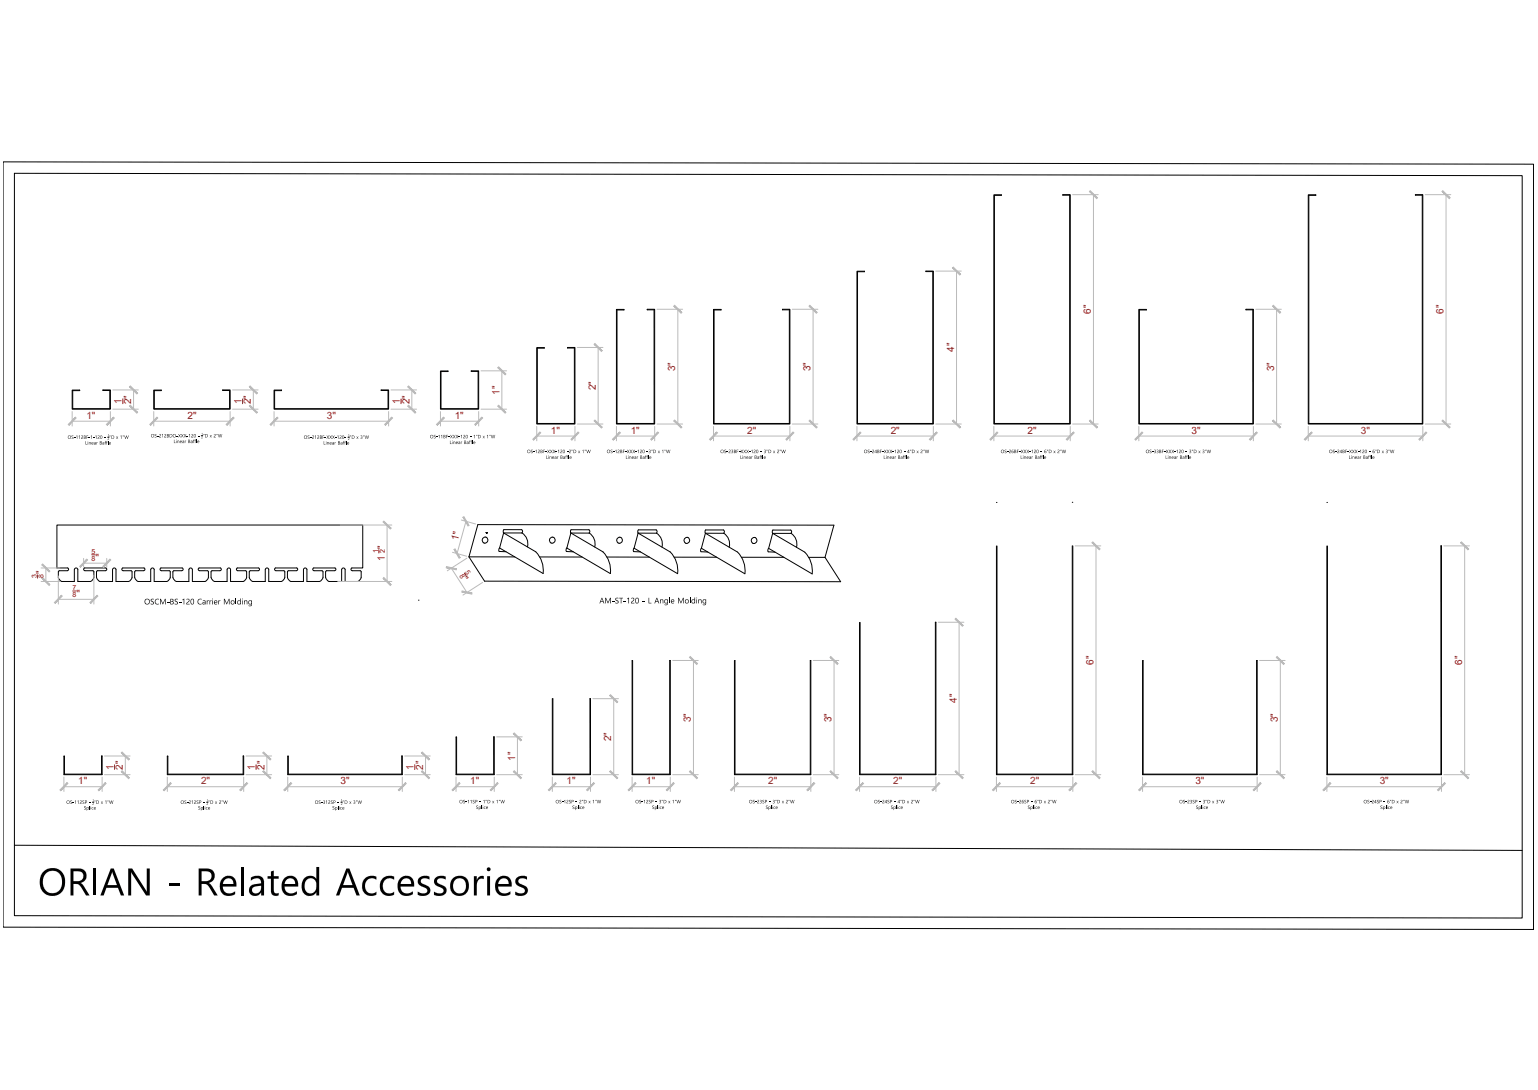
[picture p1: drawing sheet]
<svg xmlns="http://www.w3.org/2000/svg" width="353mm" height="250mm" viewBox="0 0 353 250" stroke-linecap="round" stroke-linejoin="round" font-family="sans-serif">
<defs><g id="words">
<g font-size="2.3" fill="#d00">
<text x="250.5" y="72" transform="rotate(-90 250.5 72)">6&quot;</text>
<text x="331.4" y="72" transform="rotate(-90 331.4 72)">6&quot;</text>
<text x="219.1" y="80.8" transform="rotate(-90 219.1 80.8)">4&quot;</text>
<text x="136.8" y="89.5" transform="rotate(-90 136.8 89.5)">2&quot;</text>
<text x="155.1" y="85.2" transform="rotate(-90 155.1 85.2)">3&quot;</text>
<text x="186.1" y="85.2" transform="rotate(-90 186.1 85.2)">3&quot;</text>
<text x="292.5" y="85.2" transform="rotate(-90 292.5 85.2)">3&quot;</text>
<text x="27.9" y="92.7" transform="rotate(-90 27.9 92.7)">1</text>
<text x="30.1" y="92.7" transform="rotate(-90 30.1 92.7)">2&quot;</text>
<text x="55.4" y="92.7" transform="rotate(-90 55.4 92.7)">1</text>
<text x="57.6" y="92.7" transform="rotate(-90 57.6 92.7)">2&quot;</text>
<text x="91.8" y="92.7" transform="rotate(-90 91.8 92.7)">1</text>
<text x="94" y="92.7" transform="rotate(-90 94 92.7)">2&quot;</text>
<text x="114.7" y="90.6" transform="rotate(-90 114.7 90.6)">1&quot;</text>
<text x="19.8" y="96.1">1&quot;</text>
<text x="43" y="96.1">2&quot;</text>
<text x="75" y="96.1">3&quot;</text>
<text x="104.4" y="96.1">1&quot;</text>
<text x="126.5" y="99.5">1&quot;</text>
<text x="144.8" y="99.5">1&quot;</text>
<text x="171.6" y="99.5">2&quot;</text>
<text x="204.5" y="99.5">2&quot;</text>
<text x="235.9" y="99.5">2&quot;</text>
<text x="273.6" y="99.5">3&quot;</text>
<text x="312.5" y="99.5">3&quot;</text>
<text x="105.1" y="124.3" transform="rotate(-75 105.1 124.3)">1&quot;</text>
<text x="10" y="131.8" transform="rotate(-90 10 131.8)">&quot;</text>
<text x="21.9" y="128.7">&quot;</text>
<text x="88.3" y="128.8" transform="rotate(-90 88.3 128.8)">1 &quot;</text>
<text x="17.5" y="137">&quot;</text>
<text x="105.9" y="132.9" transform="rotate(57 105.9 132.9)">&quot;</text>
<text x="251.1" y="152.5" transform="rotate(-90 251.1 152.5)">6&quot;</text>
<text x="335.7" y="152.5" transform="rotate(-90 335.7 152.5)">6&quot;</text>
<text x="219.7" y="161.3" transform="rotate(-90 219.7 161.3)">4&quot;</text>
<text x="158.7" y="165.7" transform="rotate(-90 158.7 165.7)">3&quot;</text>
<text x="190.9" y="165.7" transform="rotate(-90 190.9 165.7)">3&quot;</text>
<text x="293.4" y="165.7" transform="rotate(-90 293.4 165.7)">3&quot;</text>
<text x="140.4" y="170.1" transform="rotate(-90 140.4 170.1)">2&quot;</text>
<text x="17.9" y="180">1&quot;</text>
<text x="26" y="176.6" transform="rotate(-90 26 176.6)">1</text>
<text x="28.2" y="176.6" transform="rotate(-90 28.2 176.6)">2&quot;</text>
<text x="46.2" y="180">2&quot;</text>
<text x="58.5" y="176.6" transform="rotate(-90 58.5 176.6)">1</text>
<text x="60.7" y="176.6" transform="rotate(-90 60.7 176.6)">2&quot;</text>
<text x="78.2" y="179.9">3&quot;</text>
<text x="95" y="176.6" transform="rotate(-90 95 176.6)">1</text>
<text x="97.2" y="176.6" transform="rotate(-90 97.2 176.6)">2&quot;</text>
<text x="108" y="180">1&quot;</text>
<text x="118.3" y="174.5" transform="rotate(-90 118.3 174.5)">1&quot;</text>
<text x="130.1" y="180">1&quot;</text>
<text x="148.4" y="180">1&quot;</text>
<text x="176.4" y="180">2&quot;</text>
<text x="205.1" y="180">2&quot;</text>
<text x="236.5" y="180">2&quot;</text>
<text x="274.5" y="179.9">3&quot;</text>
<text x="316.8" y="179.9">3&quot;</text>
</g>
<g font-size="1.6" fill="#d00">
<text x="21" y="127.1">5</text>
<text x="21" y="128.7">8</text>
<text x="86.8" y="126.9" transform="rotate(-90 86.8 126.9)">1</text>
<text x="88.3" y="126.9" transform="rotate(-90 88.3 126.9)">2</text>
<text x="106.7" y="131.3" transform="rotate(58 106.7 131.3)">5</text>
<text x="8.4" y="132.7" transform="rotate(-90 8.4 132.7)">3</text>
<text x="10" y="132.7" transform="rotate(-90 10 132.7)">8</text>
<text x="16.6" y="135.4">7</text>
<text x="16.6" y="137">8</text>
<text x="105.4" y="132.2" transform="rotate(57 105.4 132.2)">8</text>
</g>
</g></defs>
<!-- layer: 0 -->
<path d="M111.7 122.2h-.1M111.7 122.2h.1M111.7 122.2v.1M111.7 122.3h.1" fill="none" stroke="#000" stroke-width=".23"/>
<!-- layer: text -->
<g fill="#000">
<path d="M28.6 99.9l.2 .7 .2-.7 .3 .7 .2-.7-.2 .8-.3-.6-.2 .6zM36.6 99.6h.3v.3l-.3 .4 .4 .1h-.5l.4-.5-.1-.2zM37.7 99.7h.4l-.3 .6 .4 .1h-.5l.4-.6zM43.9 99.6h.4v.3l-.3 .4 .4 .1h-.5l.4-.5-.1-.2zM46.3 99.4l.2-.1v.6l-.1-.5zM48.2 99.8l.2 .3 .2-.3-.2 .3 .2 .3-.2-.3-.2 .3 .1-.3zM49.1 99.6l.4 .1-.3 .6 .3 .1h-.4l.3-.5v-.2zM50 99.6l.3 .7 .2-.7 .3 .7 .2-.7-.2 .8-.3-.7-.2 .7zM83.7 99.9l.3 .7 .2-.7 .2 .7 .3-.7-.2 .8-.3-.6-.2 .6zM102.5 99.8h.3l-.3 .1v.2h.3l-.3 .1v.4zM112.7 99.8l.3 .7 .2-.7 .2 .7 .3-.7-.2 .8-.3-.7-.3 .7zM16.5 100l.3-.1-.3 .2 .4 .3-.1 .3h-.4l.4-.2-.4-.3z"/>
<path d="M17 100.4h.3zM17.5 100l.2-.1v.8v-.7zM18.1 100l.2-.1v.8v-.7zM18.6 100h.4v.3l-.3 .3 .4 .1h-.5l.4-.5-.1-.2zM19.6 101.2l.1 .7 .3 .1h-.4zM19.9 99.9h.4l-.3 .1v.3h.2l-.2 .1v.3zM20.4 100.4h.3zM20.4 101.5h.4l.1 .5-.2-.5-.3 .5zM20.8 100l.3-.1v.8l-.1-.7zM21.4 100.4h.3zM21.9 100l.2-.1v.8v-.7zM22.2 101.5v.1l.2-.1-.1 .1-.1 .4z"/>
<path d="M22.4 100h.4v.3l-.3 .3 .4 .1h-.5l.4-.6zM24 100.4h.3zM24.2 101.2h.2l-.3 .8-.1-.5zM24.5 101.3l.2-.1-.2 .1 .2 .2-.2 .5-.1-.5zM24.8 101.2l.1 .8zM24.8 99.8l.2-.1v.5l-.1-.4zM24.8 100.4h.2l-.2 .5 .2 .1h-.3l.3-.4zM26.7 100.1l.2 .3 .2-.3-.1 .3 .1 .3-.2-.2-.2 .2 .1-.3zM27.6 100l.3-.1v.8l-.1-.7zM35.5 99.7l.4-.1-.3 .1 .4 .4-.2 .3-.3-.1 .4-.1-.4-.3zM36.1 100l.3 .1zM37.2 99.7l.2-.1v.8l-.1-.7z"/>
<path d="M39.9 100.9l.1 .7 .3 .1h-.4zM40.5 100l.3 .1zM40.7 101.1l.4 .1 .1 .5-.2-.5-.2 .1-.1 .4zM40.9 99.6l.3 .3 .3-.3-.2 .4 .2 .4-.3-.4-.3 .4 .3-.4zM41.6 99.6l.3 .3 .3-.3-.3 .4 .3 .4-.3-.4-.4 .4 .3-.4zM42.4 101.1l.1 .1 .2-.1-.1 .2-.1 .4zM42.2 99.6l.3 .3 .3-.3-.2 .4 .2 .4-.3-.4-.3 .4 .2-.4zM42.9 100l.3 .1zM43.4 99.7l.2-.1v.8l-.1-.7zM44.4 100.9h.2l-.1 .1 .1 .1-.1 .6-.2-.5zM44.8 100.9h.2l-.2 .1 .2 .1-.2 .6-.1-.5zM45.1 100.9v.8z"/>
<path d="M45.5 100l.3 .1zM46.2 100.1h.3l-.2 .5h.2h-.3l.3-.3zM70.7 100l.4-.1-.4 .2 .4 .3-.1 .3h-.4l.4-.2zM71.2 100.4h.3zM71.7 100h.4l-.1 .3-.3 .3 .4 .1h-.5l.4-.5zM72.3 100l.2-.1v.8v-.7zM72.9 100h.3v.3l-.3 .3 .4 .1h-.5l.4-.5-.1-.2zM74.1 99.9h.4l-.3 .1v.3h.2l-.2 .1v.3zM74.3 101.2l.1 .7 .3 .1h-.4zM74.6 100.4h.3zM75.1 101.5h.4l.1 .5-.2-.5-.3 .5zM75 99.9l.3 .4 .3-.4-.3 .4 .3 .4-.3-.3-.3 .3 .2-.4z"/>
<path d="M75.6 99.9l.3 .4 .3-.4-.2 .4 .2 .4-.3-.3-.3 .3 .3-.4zM76.3 99.9l.3 .4 .3-.4-.3 .4 .3 .4-.3-.3-.4 .3 .3-.4zM76.9 101.5v.1l.2-.1-.2 .1v.4zM77 100.4h.2zM77.4 100l.3-.1v.8l-.1-.7zM78 100h.4l-.4 .6 .4 .1h-.4l.3-.5v-.2zM78.9 101.2h.2l-.3 .8-.1-.5zM79.2 101.2h.2l-.2 .8-.1-.5zM79.2 100.4h.3zM79.5 101.2v.8zM80 99.8l.2-.1v.5zM79.9 100.5h.3l-.2 .4 .2 .1h-.3l.3-.4z"/>
<path d="M81.8 100.1l.3 .3 .2-.3-.2 .3 .2 .3-.2-.2-.3 .2 .2-.3zM82.8 100h.4l-.2 .3 .2 .2-.1 .2h-.3l.3-.2-.3-.2 .3-.2zM99.6 99.9l.4-.1-.3 .2 .3 .3-.1 .3-.3-.1 .4-.1-.4-.3zM100.2 100.2l.3 .1zM100.7 99.9l.2-.1v.8l-.1-.7zM101.2 99.9l.3-.1v.8l-.1-.7zM103 100.2l.3 .1zM103.3 101.1l.1 .7 .3 .1h-.4zM103.4 99.8l.2 .3 .3-.3-.2 .4 .2 .4-.3-.4-.3 .4 .3-.4zM104.1 101.3l.4 .1v.5l-.2-.5-.2 .5zM104 99.8l.3 .3 .3-.3-.3 .4 .3 .4-.3-.4-.3 .4 .2-.4zM104.6 99.8l.3 .3 .3-.3-.2 .4 .2 .4-.3-.4-.3 .4 .3-.4z"/>
<path d="M105.3 100.2l.3 .1zM105.8 99.9l.3-.1v.8l-.1-.7zM105.8 101.3h.3l-.2 .2v.4zM106.4 99.9h.4v.2l-.4 .4 .4 .1h-.5l.4-.6zM107.8 101.1h.2l-.2 .8-.1-.6zM107.9 100.2l.3 .1zM108.2 101.1h.2l-.3 .8-.1-.6zM108.4 101.1l.1 .8zM108.8 99.9l.2-.1v.8l-.1-.7zM110.8 100l.3 .3 .2-.3-.2 .3 .2 .3-.2-.3-.3 .3 .2-.3zM111.8 99.9l.3-.1v.8l-.1-.7zM121.9 103.3l.4-.1-.3 .2 .3 .3-.1 .3-.3-.1 .4-.1-.4-.3z"/>
<path d="M122.5 103.6l.3 .1zM123 103.3l.2-.1v.8l-.1-.7zM123.5 103.3h.4l-.3 .6 .3 .1h-.4l.4-.6zM124.8 103.2h.3l-.3 .1v.3h.3h-.3v.4zM125.3 103.6l.2 .1zM125.4 104.5l.1 .7 .3 .1h-.4zM125.7 103.2l.2 .3 .3-.3-.2 .4 .2 .4-.3-.4-.3 .4 .3-.4zM126.2 104.7l.4 .1v.5l-.1-.5-.2 .1-.1 .4zM126.3 103.2l.3 .3 .3-.3-.3 .4 .3 .4-.3-.4-.3 .4 .2-.4zM126.9 103.2l.3 .3 .3-.3-.2 .4 .2 .4-.3-.4-.3 .4 .3-.4zM127.6 103.6l.3 .1zM127.9 104.7l.1 .2 .2-.2-.2 .6z"/>
<path d="M128.1 103.3l.3-.1v.8l-.1-.7zM128.7 103.3h.3l.1 .2-.4 .4 .4 .1h-.5l.4-.5-.1-.2zM129.9 104.5h.2l-.1 .1 .1 .1-.1 .6-.2-.5zM130.3 104.5h.2l-.3 .8v-.6zM130.2 103.6l.3 .1zM130.5 104.5l.1 .8zM130.7 103.3h.3v.2l-.3 .4 .4 .1h-.5l.4-.6zM132.8 103.4l.2 .3 .2-.3-.2 .3 .2 .3-.2-.2-.3 .2 .2-.3zM133.7 103.3l.3-.1v.8l-.1-.7zM134.6 103.2l.3 .7 .2-.7 .2 .7 .3-.7-.2 .8-.3-.7-.2 .7zM140.2 103.3l.4-.1-.3 .2 .3 .3-.1 .3-.3-.1 .4-.1-.4-.3zM140.8 103.6l.3 .1z"/>
<path d="M141.3 103.3l.2-.1v.8l-.1-.7zM141.8 103.3h.4v.2l-.3 .4 .3 .1h-.4l.4-.6zM143 103.2h.4l-.3 .1v.3h.3h-.3v.4zM143.6 103.6l.2 .1zM143.7 104.5l.1 .7 .3 .1h-.4zM144 103.2l.2 .3 .3-.3-.2 .4 .2 .4-.3-.4-.3 .4 .3-.4zM144.5 104.7l.4 .1v.5l-.1-.5-.2 .1-.1 .4zM144.6 103.2l.3 .3 .3-.3-.3 .4 .3 .4-.3-.4-.3 .4 .2-.4zM145.2 103.2l.3 .3 .3-.3-.2 .4 .2 .4-.3-.4-.3 .4 .3-.4zM145.9 103.6l.3 .1zM146.2 104.7l.1 .2 .2-.2-.2 .6zM146.4 103.3l.3-.1v.8l-.1-.7z"/>
<path d="M147 103.3h.3l.1 .2-.4 .4 .4 .1h-.5l.4-.5v-.2zM148.2 104.5h.2l-.1 .1 .1 .1-.1 .6-.2-.5zM148.6 104.5h.2l-.2 .1 .1 .2h-.1l-.1 .5-.1-.6zM148.5 103.6l.3 .1zM148.8 104.5l.1 .8zM149 103.2l.3 .1-.1 .3 .2 .2-.2 .2-.3-.1 .4-.1-.3-.2 .3-.3zM151.1 103.4l.2 .3 .2-.3-.2 .3 .2 .3-.2-.2-.3 .2 .2-.3zM152 103.3l.3-.1v.8l-.1-.7zM152.9 103.2l.3 .7 .2-.7 .2 .7 .3-.7-.2 .8-.3-.7-.2 .7zM166.3 103.3l.4-.1-.3 .2 .3 .3-.1 .3-.3-.1 .4-.1-.4-.3zM166.9 103.6l.3 .1zM167.3 103.3h.4v.2l-.3 .4 .4 .1h-.5l.4-.6z"/>
<path d="M167.9 103.2l.4 .1-.1 .3 .1 .2-.1 .2-.3-.1 .4-.1-.3-.2 .2-.3zM169.1 103.2h.4l-.3 .1v.3h.3h-.3v.4zM169.6 103.6l.3 .1zM170 104.5l.1 .7 .3 .1h-.4zM170 103.2l.3 .3 .3-.3-.2 .4 .2 .4-.3-.4-.3 .4 .3-.4zM170.8 104.7l.4 .1v.5l-.2-.5-.2 .5zM170.7 103.2l.3 .3 .3-.3-.3 .4 .3 .4-.3-.4-.3 .4 .2-.4zM171.3 103.2l.3 .3 .3-.3-.2 .4 .2 .4-.3-.4-.3 .4 .3-.4zM172 103.6l.3 .1zM172.5 103.3l.3-.1v.8l-.1-.7zM172.5 104.7l.1 .2 .2-.2-.2 .2v.4zM173.1 103.3h.3v.2l-.3 .4 .4 .1h-.5l.4-.6z"/>
<path d="M174.5 104.5h.2l-.1 .1 .1 .1-.1 .6-.2-.5zM174.6 103.6l.3 .1zM174.9 104.5h.2l-.3 .8-.1-.6zM175.1 104.5l.1 .8zM175.4 103.2l.4 .1-.1 .7h-.3l.4-.2-.3-.2 .2-.3zM177.5 103.4l.2 .3 .3-.3-.2 .3 .2 .3-.2-.2-.3 .2 .2-.3zM178.5 103.3h.3l.1 .2-.4 .4 .4 .1h-.5l.4-.5v-.2zM179.4 103.2l.3 .7 .2-.7 .2 .7 .3-.7-.2 .8-.3-.7-.3 .7zM199.2 103.3l.5-.1-.4 .2 .4 .3-.2 .3-.3-.1 .4-.1zM199.8 103.6l.3 .1zM200.3 103.3h.4l-.4 .6 .4 .1h-.5l.4-.6zM202.1 103.2h.4l-.3 .1v.3h.2h-.2v.4z"/>
<path d="M202.6 103.6l.3 .1zM202.9 104.5l.1 .7 .3 .1h-.4zM203 103.2l.3 .3 .3-.3-.3 .4 .3 .4-.3-.4-.3 .4 .2-.4zM203.7 104.7l.4 .1v.5l-.1-.5-.2 .1-.1 .4zM203.6 103.2l.3 .3 .3-.3-.2 .4 .2 .4-.3-.4-.3 .4 .3-.4zM204.3 103.2l.3 .3 .3-.3-.3 .4 .3 .4-.3-.4-.4 .4 .3-.4zM205 103.6l.2 .1zM205.4 103.3l.3-.1v.8l-.1-.7zM205.5 104.7v.2l.2-.2-.2 .2v.4zM206 103.3h.4v.2l-.3 .4 .3 .1h-.4l.3-.6zM207.5 104.5h.2l-.3 .8-.1-.6zM207.5 103.6l.3 .1z"/>
<path d="M207.8 104.5h.2l-.2 .8-.1-.6zM208.1 104.5v.8zM210.5 103.4l.2 .3 .2-.3-.2 .3 .2 .3-.2-.2-.3 .2 .2-.3zM211.4 103.3h.4v.2l-.3 .4 .3 .1h-.4l.3-.5-.1-.2zM212.3 103.2l.3 .7 .2-.7 .3 .7 .2-.7-.2 .8-.3-.7-.2 .7zM230.7 103.3l.4-.1-.4 .2 .4 .3-.1 .3-.4-.1 .4-.1zM231.2 103.6l.3 .1zM231.7 103.3h.4v.2l-.3 .4 .3 .1h-.4l.3-.5v-.2zM233.5 103.2h.4l-.3 .1v.3h.3h-.3v.4zM234 103.6l.3 .1zM234.4 104.5l.1 .7 .3 .1h-.4zM234.4 103.2l.3 .3 .3-.3-.2 .4 .2 .4-.3-.4-.3 .4 .3-.4z"/>
<path d="M235.1 104.7l.4 .1 .1 .5-.2-.5-.1 .1-.2 .4zM235.1 103.2l.2 .3 .3-.3-.2 .4 .3 .4-.4-.4-.3 .4 .3-.4zM235.7 103.2l.3 .3 .3-.3-.3 .4 .3 .4-.3-.4-.3 .4 .2-.4zM236.4 103.6l.3 .1zM236.9 103.3l.2-.1v.8l-.1-.7zM236.9 104.7l.1 .2 .2-.2-.2 .2v.4zM237.4 103.3h.4l-.3 .6 .4 .1h-.5l.4-.6zM238.9 104.5h.2l-.2 .8-.1-.6zM239 103.6l.3 .1zM239.2 104.5h.2l-.2 .8-.1-.6zM239.5 104.5l.1 .8zM241.9 103.4l.2 .3 .3-.3-.2 .3 .1 .3-.2-.2-.2 .2 .2-.3z"/>
<path d="M242.8 103.3h.4v.2l-.3 .4 .4 .1h-.5l.4-.5-.1-.2zM243.8 103.2l.2 .7 .2-.7 .3 .7 .3-.7-.3 .8-.2-.7-.3 .7zM264 103.3l.4-.1-.4 .2 .4 .3-.1 .3-.4-.1 .4-.1-.3-.3zM264.5 103.6l.3 .1zM265 103.2l.4 .1-.2 .3 .2 .2-.2 .2h-.2l.3-.2-.3-.2 .3-.3zM265.6 103.2l.4 .1-.2 .3 .2 .2-.2 .2h-.2l.3-.2-.3-.2 .3-.3zM266.8 103.2h.4l-.3 .1v.3h.3h-.3v.4zM267.3 103.6l.3 .1zM267.7 104.5v.7l.4 .1h-.4zM267.7 103.2l.3 .3 .3-.3-.2 .4 .2 .4-.3-.4-.3 .4 .2-.4zM268.4 104.7l.4 .1 .1 .5-.2-.5-.2 .1-.1 .4zM268.3 103.2l.3 .3 .3-.3-.2 .4 .2 .4-.3-.4-.3 .4 .3-.4z"/>
<path d="M269 103.2l.3 .3 .3-.3-.3 .4 .3 .4-.3-.4-.3 .4 .2-.4zM269.7 103.6l.3 .1zM270.1 103.3l.3-.1v.8l-.1-.7zM270.2 104.7l.1 .2 .2-.2-.2 .2v.4zM270.7 103.3h.4v.2l-.3 .4 .3 .1h-.4l.3-.6zM272.2 104.5h.2l-.3 .8-.1-.6zM272.3 103.6l.2 .1zM272.5 104.5h.2l-.2 .8-.1-.6zM272.8 104.5l.1 .8zM273.1 103.2l.4 .1-.2 .3 .2 .2-.2 .2h-.2l.3-.2-.3-.2 .3-.3zM275.2 103.4l.2 .3 .2-.3-.2 .3 .2 .3-.2-.2-.2 .2 .2-.3zM276.1 103.2l.4 .1-.1 .7-.3-.1 .4-.1-.3-.2 .2-.3z"/>
<path d="M277.1 103.2l.2 .7 .2-.7 .3 .7 .2-.7-.2 .8-.2-.7-.3 .7zM306.1 103.3l.4-.1-.4 .2 .4 .3-.1 .3-.4-.1 .4-.1zM306.6 103.6l.3 .1zM307.1 103.3h.4v.2l-.4 .4 .4 .1h-.4l.3-.6zM308.9 103.2h.4l-.3 .1v.3h.3h-.3v.4zM309.4 103.6l.3 .1zM309.7 104.5l.1 .7 .4 .1h-.5zM309.8 103.2l.3 .3 .3-.3-.3 .4 .3 .4-.3-.4-.3 .4 .2-.4zM310.5 104.7l.4 .1 .1 .5-.2-.5-.2 .1-.1 .4zM310.4 103.2l.3 .3 .3-.3-.2 .4 .2 .4-.3-.4-.3 .4 .3-.4zM311.1 103.2l.3 .3 .3-.3-.3 .4 .3 .4-.3-.4-.3 .4 .2-.4zM311.8 103.6l.3 .1z"/>
<path d="M312.2 103.3l.3-.1v.8l-.1-.7zM312.3 104.7l.1 .2 .1-.2-.1 .2v.4zM312.8 103.3h.4v.2l-.3 .4 .3 .1h-.4l.3-.6zM314.3 104.5h.2l-.3 .8-.1-.6zM314.4 103.6l.2 .1zM314.6 104.5h.2l-.2 .8-.1-.6zM314.9 104.5l.1 .8zM317.3 103.4l.2 .3 .2-.3-.2 .3 .2 .3-.2-.2-.2 .2 .2-.3zM318.2 103.2l.4 .1-.2 .3 .2 .2-.1 .2h-.3l.3-.2-.2-.2 .2-.3zM319.1 103.2l.3 .7 .2-.7 .3 .7 .2-.7-.2 .8-.2-.7-.3 .7zM34.7 137.5l.6-.1v.2l-.3-.1-.3 .2 .6 .5-.1 .5-.6-.1v-.1l.4 .1 .2-.2-.6-.5zM35.7 137.6l.3-.2h.5v.2h-.6l-.2 .4 .1 .5h.7v.1l-.5 .1-.3-.2-.2-.5z"/>
<path d="M36.8 137.4h.1l.5 1.1 .5-1.1h.1v1.3h-.1v-1.1l-.5 1.1-.5-1.1v1.1h-.1zM38.4 138.1l.4 .1zM40.2 137.5l.6-.1v.2l-.4-.1-.2 .2 .6 .5-.1 .5-.6-.1v-.1l.4 .1 .2-.2-.6-.5zM41.1 138.1l.5 .1zM41.9 137.6l.4-.2v1.3h-.1v-1.1l-.3 .1zM42.8 137.5l.4-.1 .3 .2v.4l-.6 .6h.6v.1h-.7v-.3l.6-.6-.1-.3-.5 .2zM45.5 137.6l.3-.2h.5v.2h-.6l-.2 .5 .2 .4h.6v.1l-.5 .1-.3-.2-.2-.4zM47.5 137.8l.1 .2 .3-.2-.3 .2v.7h-.1zM48.1 137.8l.1 .2 .4-.2-.3 .2-.1 .7h-.1zM50.1 137.8l.2 .2 .3-.2-.3 .2v.7h-.2zM51.4 137.4h.2l.5 1.1 .4-1.1h.2v1.3h-.1v-1.1l-.5 1.1-.6-1.1v1.1h-.1zM54.1 137.3h.1v1.4h-.1z"/>
<path d="M56 137.8l.2 .1 .2-.1h.3l.1 .9h-.1l-.1-.7-.1-.1-.3 .1v.7h-.2zM139 137.2h.1l.5 1 .5-1h.2v1.3h-.2v-1.2l-.5 1.2-.5-1.2v1.2h-.1zM140.6 137.9l.4 .1zM141.3 137.3l.7-.1v.2l-.4-.1-.2 .2 .6 .5-.1 .4h-.6v-.2l.4 .2 .2-.2-.6-.5zM142.2 137.2h.8v.1h-.3v1.2h-.2v-1.2h-.3zM143.2 137.9l.5 .1zM144 137.4l.4-.3v1.4h-.1v-1.2l-.3 .2zM144.9 137.3l.4-.1 .3 .1v.5l-.6 .5h.7v.2h-.8v-.3l.6-.7-.2-.2-.4 .1zM147.5 137.9l.5 .1zM148.9 137.2h.2v1.1h.5v.2h-.7zM151.5 137.5l.2 .2 .2-.2 .3 .1 .1 .9h-.1l-.2-.9-.3 .2v.7h-.2zM153.7 137.1h.1v1.4h-.1z"/>
<path d="M155.7 137.2h.2l.4 1 .5-1h.2v1.3h-.1v-1.2l-.5 1.2-.6-1.2v1.2h-.1zM158.4 137.1h.1v1.4h-.1zM160.3 137.5l.2 .2 .3-.2 .2 .2 .1 .8h-.2l-.1-.9-.3 .2v.7h-.2zM16.2 183.8l.3-.1-.3 .2 .4 .3-.1 .2h-.4l.4-.1-.4-.3zM16.7 184.1l.3 .1zM17.2 183.8l.2-.1v.8v-.7zM17.8 183.8l.2-.1v.8v-.7zM18.3 183.7l.4 .1-.3 .6 .4 .1h-.5l.4-.6-.1-.1zM18.9 183.8l.4-.1-.3 .1 .4 .4-.2 .3-.3-.1 .4-.1-.3-.3zM19.3 185.1l.4-.1-.3 .1 .4 .4-.2 .3-.3-.1 .4-.1-.4-.3zM20.5 184.9l.1 .9zM20.5 184.1l.3 .1z"/>
<path d="M21.1 185.3l.3-.1-.3 .3 .3 .2h-.3zM21.3 183.5l.2-.1v.6l-.1-.5zM21.2 184.2h.3l-.2 .5h.3h-.4l.3-.3zM23.2 183.9l.2 .2 .2-.2-.2 .3 .2 .3-.2-.3-.2 .3 .2-.3zM24.1 183.8l.3-.1v.8l-.1-.7zM25 183.7l.3 .7 .2-.7 .3 .7 .2-.7-.2 .8-.2-.7-.3 .7zM42.4 183.8l.4-.1-.4 .2 .4 .3-.1 .2h-.4l.4-.1-.3-.3zM42.9 184.1l.3 .1zM43.4 183.7l.4 .1v.2l-.4 .4 .4 .1h-.4l.3-.6v-.1zM44 183.8l.3-.1v.8l-.1-.7zM44.6 183.7l.4 .1-.4 .6 .4 .1h-.5l.4-.6-.1-.1zM45.2 183.7h.4l-.4 .1 .4 .4-.1 .3-.4-.1 .4-.1-.4-.4z"/>
<path d="M45.6 185h.3l-.3 .1 .4 .4-.2 .3-.3-.1 .4-.1-.4-.4zM46.8 184.9v.9zM46.7 184.1l.3 .1zM47.3 185.3l.4-.1-.4 .2 .1 .2 .3 .1h-.4zM47.5 183.5l.2-.1v.6l-.1-.5zM47.5 184.2h.2l-.2 .5h.3h-.4l.3-.3zM49.4 183.9l.2 .2 .3-.2-.2 .3 .1 .3-.2-.3-.2 .3 .2-.3zM50.3 183.7l.4 .1-.3 .6 .4 .1h-.5l.4-.5-.1-.2zM51.3 183.7l.2 .7 .2-.7 .3 .7 .3-.7-.3 .8-.2-.7-.3 .7zM73.2 183.7h.4l-.3 .1 .3 .4-.1 .3-.3-.1 .3-.1-.3-.4zM73.8 184.1l.2 .1zM74.2 183.7l.4 .1-.1 .6h-.3l.3-.1-.2-.2 .2-.3z"/>
<path d="M74.8 183.8l.3-.1v.8l-.1-.7zM75.4 183.7l.4 .1v.2l-.4 .4 .4 .1h-.4l.3-.6zM76 183.8l.4-.1-.4 .2 .4 .3-.1 .2h-.3l.3-.1-.3-.3zM76.4 185.1l.4-.1-.4 .2 .4 .3-.1 .2h-.4l.4-.1-.3-.3zM77.6 184.9l.1 .9zM77.5 184.1l.3 .1zM78.1 185.3l.4-.1-.3 .2v.3h.3h-.4zM78.3 183.5l.2-.1v.6zM78.3 184.2h.3l-.3 .5h.3h-.3l.2-.4zM80.2 183.9l.2 .2 .3-.2-.2 .3 .2 .3-.3-.3-.2 .3 .2-.3zM81.2 183.7l.3 .1-.1 .3 .2 .2-.2 .2-.3-.1 .4-.1-.3-.2 .3-.3zM82.1 183.7l.3 .7 .2-.7 .2 .7 .3-.7-.2 .8-.3-.7-.3 .7z"/>
<path d="M106.4 183.6h.4l-.4 .1 .4 .3-.1 .3h-.4l.4-.1zM106.9 184l.3 .1zM107.4 183.7l.3-.2v.8l-.1-.6zM108 183.7l.3-.2v.8l-.1-.6zM108.6 183.6h.4l-.4 .1 .4 .4-.1 .2h-.4l.4-.1-.3-.3zM109.4 185l.4-.1-.4 .1 .4 .4-.1 .2h-.4l.4-.1-.3-.3zM110.1 184l.3 .1zM110.6 184.8l.1 .8zM111 183.7l.2-.2v.8l-.1-.6zM111.1 185.2l.4-.1-.3 .2 .3 .3h-.4zM113 183.8l.3 .2 .2-.2-.2 .3 .2 .2-.2-.2-.3 .2 .2-.2zM114 183.7l.3-.2v.8l-.1-.6z"/>
<path d="M114.9 183.6l.3 .6 .2-.6 .2 .6 .3-.6-.2 .7-.3-.6-.3 .6zM128.5 183.6h.4l-.4 .1 .4 .4-.1 .2h-.4l.4-.1-.4-.4zM129 184l.3 .1zM129.5 183.7l.3-.2v.8l-.1-.6zM130.1 183.6h.4v.3l-.4 .4h.4h-.5l.4-.5v-.2zM130.7 183.6h.4l-.4 .1 .4 .3-.1 .3h-.4l.4-.1zM131.5 185l.4-.1-.4 .1 .4 .4-.1 .2h-.4l.4-.1zM132.2 184l.3 .1zM132.7 184.8l.1 .8zM133.1 183.6h.3v.3l-.3 .4h.4h-.5l.4-.5-.1-.2zM133.2 185.2l.4-.1-.3 .2 .3 .3h-.4zM135.1 183.8l.3 .2 .2-.2-.2 .3 .2 .2-.2-.2-.3 .2 .2-.2z"/>
<path d="M136.1 183.7l.3-.2v.8l-.1-.6zM137 183.6l.3 .6 .2-.6 .2 .6 .3-.6-.2 .7-.3-.6-.3 .6zM146.8 183.6h.4l-.4 .1 .4 .4-.1 .2h-.3l.3-.1-.3-.3zM147.3 184l.3 .1zM147.8 183.7l.3-.2v.8l-.1-.6zM148.4 183.6h.4v.3l-.4 .4h.4h-.4l.3-.5zM149 183.6h.4l-.4 .1 .4 .4-.1 .2h-.3l.3-.1zM149.8 184.9h.4l-.4 .1 .4 .4-.1 .2h-.3l.3-.1-.3-.3zM150.5 184l.3 .1zM151 184.8l.1 .8zM151.4 183.6l.4 .1-.2 .2 .2 .3-.2 .1-.3-.1h.4l-.1-.2h-.2l.3-.3zM151.6 185.1h.3l-.3 .2v.2l.3 .1-.4-.1z"/>
<path d="M153.5 183.8l.2 .2 .2-.2-.2 .3 .2 .2-.2-.2-.3 .2 .2-.2zM154.4 183.7l.3-.2v.8l-.1-.6zM155.3 183.6l.3 .6 .2-.6 .2 .6 .3-.6-.2 .7-.3-.6-.2 .6zM172.9 183.6h.4l-.4 .1 .4 .3-.1 .3h-.4l.4-.1zM173.4 184l.3 .1zM173.9 183.6h.4v.3l-.4 .4h.4h-.5l.4-.5-.1-.2zM174.5 183.6h.4l-.2 .3 .2 .2-.2 .2h-.2l.3-.2-.3-.1 .3-.3zM175.1 183.6h.4l-.4 .1 .4 .4-.1 .2h-.4l.4-.1-.4-.4zM175.9 185l.4-.1-.4 .1 .4 .4-.1 .2h-.4l.4-.1-.3-.3zM176.6 184l.3 .1zM177.1 184.8l.1 .8zM177.5 183.6h.3l-.1 .3 .2 .2-.2 .2h-.3l.4-.2-.3-.1 .2-.3z"/>
<path d="M177.6 185.2l.4-.1-.3 .3 .3 .2h-.4zM179.5 183.8l.3 .2 .2-.2-.2 .3 .2 .2-.2-.2-.3 .2 .2-.2zM180.5 183.6h.4v.3l-.4 .4h.4h-.5l.4-.5-.1-.2zM181.4 183.6l.3 .6 .2-.6 .2 .6 .3-.6-.2 .7-.3-.6-.3 .6zM201.6 183.6h.4l-.3 .1 .3 .4-.1 .2h-.3l.3-.2-.3-.2zM202.1 184l.3 .1zM202.6 183.6h.4v.3l-.3 .4h.3h-.4l.3-.5v-.2zM203.8 183.6h.4l-.3 .1 .3 .4-.1 .2h-.3l.3-.1-.3-.3zM204.6 184.9h.4l-.4 .1 .4 .4-.1 .2h-.3l.3-.1-.3-.3zM205.3 184l.3 .1zM205.8 184.8l.1 .8zM206.4 185.2l.3-.1-.3 .2 .3 .3h-.3z"/>
<path d="M208.3 183.8l.2 .2 .2-.2-.2 .3 .2 .2-.2-.2-.3 .2 .2-.2zM209.2 183.6h.4v.3l-.3 .4h.3h-.4l.3-.5v-.2zM210.1 183.6l.3 .6 .2-.6 .3 .6 .2-.6-.2 .7-.3-.6-.2 .6zM233 183.6h.4l-.3 .1 .3 .4-.1 .2h-.3l.4-.1-.4-.4zM233.6 184l.3 .1zM234 183.6h.4v.3l-.3 .4h.4h-.5l.4-.5-.1-.2zM235.2 183.6h.4l-.3 .1 .3 .4v.2h-.4l.4-.1-.4-.4zM236 184.9h.4l-.3 .1 .3 .4-.1 .2h-.3l.4-.1-.4-.3zM236.8 184l.3 .1zM237.2 184.8l.1 .8zM237.8 185.2l.3-.1-.3 .2 .3 .3h-.3zM239.7 183.8l.2 .2 .3-.2-.2 .3 .1 .2-.2-.2-.2 .2 .2-.2z"/>
<path d="M240.6 183.6h.4v.3l-.3 .4h.4h-.5l.4-.5-.1-.2zM241.6 183.6l.2 .6 .2-.6 .3 .6 .3-.6-.3 .7-.2-.6-.3 .6zM271.7 183.6h.4l-.4 .1 .4 .4-.1 .2h-.4l.4-.1-.3-.3zM272.2 184l.3 .1zM272.7 183.6h.4v.3l-.4 .4h.4h-.5l.4-.5-.1-.2zM273.3 183.6h.3l-.1 .3 .2 .2-.2 .2h-.3l.4-.2-.3-.1 .3-.3zM273.9 183.6h.4l-.4 .1 .4 .4-.1 .2h-.4l.4-.1-.3-.3zM274.7 184.9h.4l-.4 .1 .4 .4-.1 .2h-.4l.4-.1-.3-.3zM275.4 184l.3 .1zM275.9 184.8l.1 .8zM276.3 183.6l.3 .1-.1 .2 .2 .2-.2 .2h-.3l.4-.2-.3-.1 .2-.3zM276.4 185.2l.4-.1-.3 .3 .3 .2h-.4z"/>
<path d="M278.3 183.8l.3 .2 .2-.2-.2 .3 .2 .2-.2-.2-.3 .2 .2-.2zM279.3 183.6l.4 .1-.2 .2 .2 .3-.2 .1-.3-.1h.4v-.2h-.3l.3-.3zM280.2 183.6l.3 .6 .2-.6 .2 .6 .3-.6-.2 .7-.3-.6-.3 .6zM314 183.6h.4l-.4 .1 .4 .4-.1 .2h-.3l.3-.1-.3-.4zM314.5 184l.3 .1zM315 183.6h.4v.3l-.3 .4h.3h-.4l.3-.5v-.2zM316.2 183.6h.4l-.4 .1 .4 .3-.1 .3h-.3l.3-.1-.3-.4zM317 184.9h.4l-.3 .1 .3 .4-.1 .2h-.3l.3-.1-.3-.3zM317.7 184l.3 .1zM318.2 184.8l.1 .8zM318.8 185.2l.3-.1-.3 .2 .3 .3h-.4zM320.7 183.8l.2 .2 .2-.2-.2 .3 .2 .2-.2-.2-.3 .2 .2-.2z"/>
<path d="M321.6 183.6h.4v.3l-.4 .4h.4h-.4l.3-.5v-.2zM322.5 183.6l.3 .6 .2-.6 .3 .6 .2-.6-.2 .7-.3-.6-.2 .6zM21.4 199.3h.7v6.2h-.7zM29.4 199.3h.9l3.4 5.3v-5.3h.7v6.2h-.9l-3.4-5.4v5.4h-.7zM38.9 202.8h2.3v.5h-2.3zM55.4 198.9h.6v6.6h-.6zM62.2 200l.7-.2v1.3h1.1v.5h-1.1v2.6a.69 .69 0 0 0 .3 .7 .69 .69 0 0 0 .8 0v.5l-1 .1a1.07 1.07 0 0 1-.8-1.2v-2.7h-.8v-.5h.8zM83.8 201.6l1.2-.6 1.4 .2v.7l-.9-.4-1 .3-.5 .6-.2 .7 .1 .9 .5 .7 1.1 .3 .9-.4v.7l-.7 .3h-.8l-.7-.3-.6-.5-.4-.7-.1-.9 .2-.8zM87.8 201.7l.5-.5 .7-.2 1.5 .2v.7l-.9-.4-1 .3-.5 .5-.2 .9 .1 1 .5 .5 1.1 .3 .9-.4v.7l-.8 .3h-.8l-.7-.3-.6-.5-.3-.7-.1-.8 .2-1zM96.3 201.4l1.1-.4 1.2 .2v.7l-.9-.4a.75 .75 0 0 0-1.1 .6 .75 .75 0 0 0 .8 .9l1.2 .7 .2 .9-.7 .8-1.1 .2-1.1-.3v-.7l1.1 .4a.72 .72 0 0 0 .9-.1 .72 .72 0 0 0 0-1l-1.5-.7-.4-.5a1.11 1.11 0 0 1 .3-1.3zM99.9 201.5l1.1-.5 1.3 .2v.7l-.9-.4a.75 .75 0 0 0-1.1 .6 .75 .75 0 0 0 .9 .9l1 .5 .3 .8a1.86 1.86 0 0 1-2.8 1.1l-.1-.8 1.1 .4a.72 .72 0 0 0 .9-.1 .72 .72 0 0 0 0-1l-1.8-1-.2-.8zM108.8 201.1h.7v.9l.2-.4a1.17 1.17 0 0 1 1.4-.6v.7a1.22 1.22 0 0 0-1.3 .3 1.22 1.22 0 0 0-.3 1.2v2.3h-.7z"/>
<path d="M118.6 201.5l1-.5 1.4 .2v.7l-.9-.4a.75 .75 0 0 0-1.1 .6 .75 .75 0 0 0 .8 .9l1.2 .6 .2 .9-.5 .7-1.1 .4-1.3-.3v-.7l1.1 .4a.72 .72 0 0 0 .9-.1 .72 .72 0 0 0 0-1l-1.4-.7-.5-.4a1.12 1.12 0 0 1 .2-1.3z"/>
<path d="M25.2 99.9v.3zM25.3 99.9l.1 .3z"/>
<path d="M28.2 99.9l.1 .3zM28.4 99.9v.3z"/>
<path d="M34.7 100a.38 .38 0 0 1 .7 0 .38 .38 0 0 1-.7 0zM34.8 100a.3 .3 0 0 0 .6 0 .3 .3 0 0 0-.6 0z"/>
<path d="M39.7 100a.39 .39 0 0 1 .7 0 .39 .39 0 0 1-.7 0zM39.8 100a.31 .31 0 0 0 .6 0 .31 .31 0 0 0-.6 0z"/>
<path d="M44.6 99.6h.2l.2 .1-.2 .7-.3-.2zM44.6 99.7v.4l.2 .2 .1-.5z"/>
<path d="M46.6 99.6l.1 .2zM46.8 99.6l.1 .2z"/>
<path d="M49.7 99.6l.1 .2zM49.9 99.6v.2z"/>
<path d="M80.3 99.9l.1 .3zM80.5 99.9l.1 .3z"/>
<path d="M83.4 99.9v.3zM83.5 99.9l.1 .3z"/>
<path d="M109.3 99.8l.1 .2zM109.5 99.8l.1 .2z"/>
<path d="M112.3 99.8l.1 .2zM112.5 99.8l.1 .2z"/>
<path d="M15.6 100.3a.4 .4 0 0 1 .8 0 .4 .4 0 0 1-.8 0zM15.7 100.3a.31 .31 0 0 0 .6 0 .31 .31 0 0 0-.6 0z"/>
<path d="M19.2 99.9l.5 .1-.2 .3 .2 .2-.1 .2h-.4zM19.3 100v.3l.3-.1-.1-.2zM19.3 100.3v.3l.3-.1v-.1z"/>
<path d="M20.1 101.3a.05 .05 0 0 1 .1 0 .05 .05 0 0 1-.1 0zM20.1 101.5l.1 .5z"/>
<path d="M21.1 101.5h.3l.1 .3h-.4l.3 .2-.4-.1zM21.1 101.6v.1h.3z"/>
<path d="M21.6 101.5h.4v.5h-.4v-.3h.3zM21.7 101.8l.1 .1 .1-.2z"/>
<path d="M22.9 101.2l.4 .1v.7h-.4zM23 101.3v.3l.2-.1v-.2zM23 101.6v.3h.3l-.1-.2z"/>
<path d="M23.1 100l.2-.1 .2 .2v.4l-.2 .2-.3-.2zM23.1 100v.5l.2 .1 .1-.4z"/>
<path d="M23.6 101.5h.3v.5h-.4v-.3h.3zM23.6 101.8l.1 .1 .1-.2z"/>
<path d="M25.1 101.5h.3l.1 .3h-.4l.3 .2-.4-.1zM25.1 101.6v.1h.3z"/>
<path d="M25.6 99.9l.6 .2-.2 .5-.4 .1zM25.7 100v.6h.3l.1-.5z"/>
<path d="M38.3 99.6l.5 .1-.1 .6-.4 .1zM38.4 99.7v.2h.3zM38.4 100v.3h.3v-.3z"/>
<path d="M39 99.6l.5 .2-.1 .5-.4 .1zM39 99.7v.6l.4-.1 .1-.4z"/>
<path d="M40.4 100.9a.06 .06 0 0 1 .1 0 .06 .06 0 0 1-.1 0zM40.4 101.1l.1 .6z"/>
<path d="M41.3 101.2h.4l.1 .2-.4 .1 .3 .1h-.4zM41.4 101.2v.1h.3z"/>
<path d="M41.9 101.2h.4v.5l-.4-.1v-.2l.3-.1zM42 101.4v.2h.2v-.2z"/>
<path d="M43.2 100.9l.4 .1-.1 .3 .2 .2-.2 .2h-.3zM43.3 101v.2h.2v-.2zM43.3 101.3v.3l.3-.1-.1-.2z"/>
<path d="M43.8 101.2h.4v.5l-.4-.1v-.2l.3-.1zM43.9 101.4v.2h.2v-.2z"/>
<path d="M45.3 101.2h.4l.1 .2-.4 .1 .3 .1h-.3zM45.5 101.2l-.1 .1h.3z"/>
<path d="M47.1 99.6l.6 .1v.4l-.2 .2-.4 .1zM47.2 99.7v.6h.3l.1-.5z"/>
<path d="M69.8 100.3a.4 .4 0 0 1 .8 0 .4 .4 0 0 1-.8 0zM69.9 100.3a.31 .31 0 0 0 .6 0 .31 .31 0 0 0-.6 0z"/>
<path d="M73.5 99.9l.4 .1-.1 .3 .1 .2-.1 .2h-.3zM73.5 100v.3l.3-.1v-.2zM73.5 100.3v.3l.3-.1v-.1z"/>
<path d="M74.8 101.3a.06 .06 0 0 1 .1 0 .06 .06 0 0 1-.1 0zM74.8 101.5l.1 .5z"/>
<path d="M75.7 101.5h.4l.1 .3h-.4l.3 .2-.4-.1zM75.8 101.6v.1h.3z"/>
<path d="M76.3 101.5h.4v.5l-.4-.1v-.2h.3zM76.4 101.8v.1l.2-.1z"/>
<path d="M77.6 101.2l.4 .1v.7h-.4zM77.7 101.3v.3l.2-.1zM77.7 101.6v.3h.3v-.2z"/>
<path d="M78.2 101.5h.4v.5l-.4-.1v-.2h.3zM78.3 101.8v.1l.2-.1z"/>
<path d="M78.6 100l.2-.1 .2 .2-.1 .6-.3-.2zM78.7 100l-.1 .5 .2 .1 .1-.4z"/>
<path d="M79.8 101.5h.3l.1 .3h-.4l.3 .2-.3-.1zM79.8 101.6v.1h.3z"/>
<path d="M80.8 99.9l.5 .2-.1 .5-.4 .1zM80.9 100v.6h.2l.2-.5z"/>
<path d="M98.7 100.2a.4 .4 0 0 1 .8 0 .4 .4 0 0 1-.8 0zM98.8 100.2a.3 .3 0 0 0 .6 0 .3 .3 0 0 0-.6 0z"/>
<path d="M101.8 99.8l.4 .1-.1 .3 .2 .2-.2 .2h-.3zM101.9 99.9v.2h.2v-.2zM101.9 100.2v.3l.3-.1-.1-.2z"/>
<path d="M103.8 101.1a.06 .06 0 0 1 .1 0 .06 .06 0 0 1-.1 0zM103.8 101.3l.1 .6z"/>
<path d="M104.7 101.4h.4v.2h-.4l.4 .3-.4-.1zM104.8 101.4v.2h.2z"/>
<path d="M105.3 101.4h.3l.1 .5-.5-.1 .1-.2 .3-.1zM105.4 101.6v.2l.2-.1z"/>
<path d="M106.6 101.1l.4 .1v.7h-.4zM106.7 101.2v.2h.2zM106.7 101.5v.3l.3-.1-.1-.1z"/>
<path d="M107 99.8h.3l.1 .2-.2 .6-.3-.2zM107.1 99.9l-.1 .4 .2 .2 .1-.4z"/>
<path d="M107.2 101.4h.4v.5l-.4-.1v-.2l.3-.1zM107.3 101.7l.1 .1 .1-.2z"/>
<path d="M108.7 101.4h.4v.2l-.3 .1 .3 .2-.4-.1zM108.8 101.4v.2h.3z"/>
<path d="M109.8 99.8l.5 .1 .1 .4-.2 .2-.4 .1zM109.9 99.9v.6h.2l.2-.5z"/>
<path d="M121 103.6a.4 .4 0 0 1 .8 0 .4 .4 0 0 1-.8 0zM121.1 103.6a.3 .3 0 0 0 .6 0 .3 .3 0 0 0-.6 0z"/>
<path d="M124.1 103.2l.4 .1-.1 .3 .2 .2-.2 .2h-.3zM124.2 103.3v.2h.2v-.2zM124.2 103.6v.3l.3-.1-.1-.2z"/>
<path d="M125.9 104.5a.06 .06 0 0 1 .1 0 .06 .06 0 0 1-.1 0zM125.9 104.7l.1 .6z"/>
<path d="M126.8 104.8h.4v.2h-.4l.4 .3-.4-.1zM126.9 104.8l-.1 .2h.4z"/>
<path d="M127.4 104.8h.3l.1 .5-.4-.1v-.2l.3-.1zM127.5 105.1v.1l.2-.1z"/>
<path d="M128.7 104.5l.4 .1-.1 .7h-.3zM128.8 104.6v.3l.2-.1v-.1zM128.8 104.9v.3h.2l.1-.2z"/>
<path d="M129.3 103.3l.2-.1 .2 .1-.1 .7-.3-.1zM129.4 103.3l-.1 .4 .2 .2 .1-.5z"/>
<path d="M129.3 104.8h.4v.5l-.4-.1v-.2l.3-.1zM129.4 105.1v.1l.2-.1v-.1z"/>
<path d="M130.8 104.8h.4l.1 .2h-.4l.3 .3-.4-.1zM130.9 104.8v.2h.3z"/>
<path d="M131.2 103.2l.1 .2zM131.4 103.2l.1 .2z"/>
<path d="M131.7 103.2l.6 .2v.3l-.2 .2-.4 .1zM131.8 103.3v.6h.2l.2-.5z"/>
<path d="M134.3 103.2v.2zM134.4 103.2l.1 .2z"/>
<path d="M139.3 103.6a.4 .4 0 0 1 .8 0 .4 .4 0 0 1-.8 0zM139.4 103.6a.3 .3 0 0 0 .6 0 .3 .3 0 0 0-.6 0z"/>
<path d="M142.4 103.2l.4 .1-.1 .3 .2 .2-.2 .2h-.3zM142.5 103.3v.2h.2v-.2zM142.5 103.6v.3l.3-.1-.1-.2z"/>
<path d="M144.2 104.5a.06 .06 0 0 1 .1 0 .06 .06 0 0 1-.1 0zM144.2 104.7l.1 .6z"/>
<path d="M145.1 104.8h.4v.2h-.4l.4 .3-.4-.1zM145.2 104.8l-.1 .2h.4z"/>
<path d="M145.7 104.8h.3l.1 .5-.4-.1v-.2l.3-.1zM145.8 105.1v.1l.2-.1v-.1z"/>
<path d="M147 104.5l.4 .1-.1 .7h-.3zM147.1 104.6v.3l.2-.1v-.1zM147.1 104.9v.3h.2v-.2z"/>
<path d="M147.6 103.3l.2-.1 .2 .1-.1 .7-.4-.1zM147.7 103.3l-.1 .4 .2 .2 .1-.5z"/>
<path d="M147.6 104.8h.4v.5l-.4-.1v-.2l.3-.1zM147.7 105.1v.1l.2-.1v-.1z"/>
<path d="M149.1 104.8h.4v.2h-.3l.3 .3-.4-.1zM149.2 104.8v.2h.3z"/>
<path d="M149.5 103.2l.1 .2zM149.7 103.2l.1 .2z"/>
<path d="M150 103.2l.6 .2v.3l-.2 .2-.4 .1zM150.1 103.3v.6h.2l.2-.5z"/>
<path d="M152.6 103.2v.2zM152.7 103.2l.1 .2z"/>
<path d="M165.4 103.6a.4 .4 0 0 1 .8 0 .4 .4 0 0 1-.8 0zM165.5 103.6a.31 .31 0 0 0 .6 0 .31 .31 0 0 0-.6 0z"/>
<path d="M168.5 103.2l.4 .1v.7h-.4zM168.6 103.3v.2h.2v-.2zM168.6 103.6v.3l.3-.1-.1-.2z"/>
<path d="M170.5 104.5a.05 .05 0 0 1 .1 0 .05 .05 0 0 1-.1 0zM170.5 104.7l.1 .6z"/>
<path d="M171.4 104.8h.4v.2h-.4l.4 .3-.4-.1zM171.5 104.8l-.1 .2h.3z"/>
<path d="M172 104.8h.3v.5l-.4-.1 .1-.2 .3-.1zM172 105.1l.1 .1 .2-.1z"/>
<path d="M173.3 104.5l.4 .1-.1 .3 .1 .2-.1 .2h-.3zM173.4 104.6v.3l.2-.1v-.2zM173.4 104.9v.3h.2v-.2z"/>
<path d="M173.7 103.3l.3-.1 .1 .2v.4l-.2 .2-.3-.2zM173.8 103.3l-.1 .5 .2 .1 .1-.4z"/>
<path d="M173.9 104.8h.3l.1 .5-.4-.1v-.2l.3-.1zM174 105.1v.1l.2-.1z"/>
<path d="M175.4 104.8h.4v.2h-.4l.4 .3-.4-.1zM175.5 104.8l-.1 .2h.3z"/>
<path d="M176 103.2l.1 .2zM176.2 103.2l.1 .2z"/>
<path d="M176.5 103.2l.5 .1-.1 .6-.4 .1zM176.5 103.3v.6h.3l.1-.5z"/>
<path d="M179 103.2l.1 .2zM179.2 103.2l.1 .2z"/>
<path d="M198.4 103.6a.39 .39 0 0 1 .7 0 .39 .39 0 0 1-.7 0zM198.5 103.6a.3 .3 0 0 0 .6 0 .3 .3 0 0 0-.6 0z"/>
<path d="M201.1 103.2l.2 .5-.1 .3-.1-.2h-.3zM201.1 103.3l-.2 .4h.2z"/>
<path d="M201.5 103.2l.4 .1-.1 .7h-.3zM201.5 103.3v.2h.3v-.2zM201.5 103.6v.3l.3-.1v-.2z"/>
<path d="M203.4 104.5a.05 .05 0 0 1 .1 0 .05 .05 0 0 1-.1 0zM203.4 104.7l.1 .6z"/>
<path d="M204.4 104.8h.3l.1 .2h-.4l.3 .3-.4-.1zM204.4 104.8v.2h.3z"/>
<path d="M204.9 104.8h.3l.1 .5h-.4v-.3l.3-.1zM205 105.1v.1l.2-.1z"/>
<path d="M206.2 104.5l.4 .1-.1 .3 .2 .2-.2 .2h-.3zM206.3 104.6v.3l.2-.1v-.2zM206.3 104.9v.3h.3v-.2z"/>
<path d="M206.6 103.3h.4v.5l-.2 .2-.2-.2zM206.7 103.3l-.1 .4 .2 .2 .1-.5z"/>
<path d="M206.8 104.8h.4v.5l-.4-.1 .1-.2 .2-.1zM206.9 105.1l.1 .1 .1-.1z"/>
<path d="M208.6 103.2l.2 .5-.1 .3-.1-.2h-.3zM208.6 103.3l-.2 .4h.2z"/>
<path d="M208.3 104.8h.4l.1 .2h-.4l.3 .3-.4-.1zM208.5 104.8l-.1 .2h.3z"/>
<path d="M208.9 103.2l.1 .2zM209.1 103.2l.1 .2z"/>
<path d="M209.4 103.2l.5 .1 .1 .4-.2 .2-.4 .1zM209.5 103.3v.6h.3l.1-.5z"/>
<path d="M212 103.2l.1 .2zM212.1 103.2l.1 .2z"/>
<path d="M229.8 103.6a.4 .4 0 0 1 .8 0 .4 .4 0 0 1-.8 0zM229.9 103.6a.3 .3 0 0 0 .6 0 .3 .3 0 0 0-.6 0z"/>
<path d="M232.4 103.3l.3-.1-.4 .3 .4 .1-.1 .4-.3-.2zM232.3 103.7a.2 .2 0 0 0 .4 0 .2 .2 0 0 0-.4 0z"/>
<path d="M232.9 103.2l.4 .1-.1 .7h-.3zM233 103.3v.2h.2v-.2zM233 103.6v.3l.2-.1v-.2z"/>
<path d="M234.9 104.5a.05 .05 0 0 1 .1 0 .05 .05 0 0 1-.1 0zM234.9 104.7l.1 .6z"/>
<path d="M235.8 104.8h.3l.1 .2-.4 .1 .4 .2-.4-.1zM235.9 104.8l-.1 .2h.3z"/>
<path d="M236.3 104.8h.4v.5h-.4v-.3l.3-.1zM236.4 105.1v.1l.2-.1z"/>
<path d="M237.7 104.5l.4 .2-.2 .2 .2 .2-.1 .2h-.3zM237.7 104.6v.3l.3-.1v-.2zM237.7 104.9v.3h.3v-.2z"/>
<path d="M238.1 103.3l.2-.1 .1 .2 .1 .4-.2 .2-.3-.2zM238.1 103.3v.4l.2 .2 .1-.5z"/>
<path d="M238.3 104.8h.3l.1 .5h-.4l-.1-.3 .4-.1zM238.3 105.1l.1 .1 .2-.1z"/>
<path d="M239.8 104.8h.4v.2h-.4l.4 .3-.4-.1zM239.9 104.8l-.1 .2h.3z"/>
<path d="M239.9 103.2h.3l-.3 .3 .3 .1-.1 .4-.3-.3zM239.9 103.7a.17 .17 0 0 0 .3 0 .17 .17 0 0 0-.3 0z"/>
<path d="M240.4 103.2v.2zM240.6 103.2v.2z"/>
<path d="M240.8 103.2l.6 .1v.4l-.1 .2-.5 .1zM240.9 103.3v.6h.3l.1-.5z"/>
<path d="M243.4 103.2l.1 .2zM243.6 103.2l.1 .2z"/>
<path d="M263.1 103.6a.4 .4 0 0 1 .8 0 .4 .4 0 0 1-.8 0zM263.2 103.6a.3 .3 0 0 0 .6 0 .3 .3 0 0 0-.6 0z"/>
<path d="M266.2 103.2l.4 .1-.1 .7h-.3zM266.3 103.3v.2h.2v-.2zM266.3 103.6v.3l.2-.1v-.2z"/>
<path d="M268.1 104.5a.1 .1 0 0 1 .2 0 .1 .1 0 0 1-.2 0zM268.2 104.7v.6z"/>
<path d="M269.1 104.8h.3l.1 .2h-.4l.3 .3-.3-.1zM269.2 104.8l-.1 .2h.3z"/>
<path d="M269.6 104.8h.4v.5h-.4v-.3l.3-.1zM269.7 105.1v.1l.2-.1z"/>
<path d="M270.9 104.5l.5 .1-.2 .3 .2 .2-.1 .2h-.4zM271 104.6v.3l.3-.1-.1-.2zM271 104.9v.3h.3v-.2z"/>
<path d="M271.3 103.3l.3-.1 .1 .2v.4l-.1 .2-.3-.2zM271.4 103.3v.4l.2 .2 .1-.5z"/>
<path d="M271.6 104.8h.3v.5h-.4v-.3l.4-.1zM271.6 105.1l.1 .1 .2-.1z"/>
<path d="M273.1 104.8h.3l.1 .2h-.4l.3 .3-.3-.1zM273.2 104.8l-.1 .2h.3z"/>
<path d="M273.7 103.2v.2zM273.8 103.2l.1 .2z"/>
<path d="M274.1 103.2l.6 .1v.4l-.2 .2-.4 .1zM274.2 103.3v.6h.3l.1-.5z"/>
<path d="M276.7 103.2l.1 .2zM276.9 103.2v.2z"/>
<path d="M305.2 103.6a.4 .4 0 0 1 .8 0 .4 .4 0 0 1-.8 0zM305.3 103.6a.31 .31 0 0 0 .6 0 .31 .31 0 0 0-.6 0z"/>
<path d="M307.9 103.2l.2 .5-.1 .3v-.2h-.4zM308 103.3l-.3 .4h.3z"/>
<path d="M308.3 103.2l.4 .1-.1 .7h-.3zM308.4 103.3v.2h.2v-.2zM308.4 103.6v.3h.2v-.3z"/>
<path d="M310.2 104.5a.1 .1 0 0 1 .2 0 .1 .1 0 0 1-.2 0zM310.3 104.7v.6z"/>
<path d="M311.1 104.8h.4l.1 .2h-.4l.3 .3-.3-.1zM311.3 104.8l-.1 .2h.3z"/>
<path d="M311.7 104.8h.4v.5l-.4-.1v-.2l.3-.1zM311.8 105.1v.1l.2-.1z"/>
<path d="M313 104.5l.5 .1-.1 .7h-.4zM313.1 104.6v.3l.3-.1zM313.1 104.9v.3l.3-.1v-.1z"/>
<path d="M313.4 103.3l.3-.1 .1 .2v.4l-.1 .2-.3-.2zM313.5 103.3l-.1 .4 .3 .2 .1-.5z"/>
<path d="M313.7 104.8h.3v.5l-.4-.1v-.2l.4-.1zM313.7 105.1l.1 .1 .2-.1z"/>
<path d="M315.2 104.8h.3l.1 .2-.4 .1 .3 .2-.3-.1zM315.3 104.8l-.1 .2h.3z"/>
<path d="M315.2 103.3l.4-.1-.4 .3 .4 .1-.1 .4-.3-.2zM315.2 103.7a.2 .2 0 0 0 .4 0 .2 .2 0 0 0-.4 0z"/>
<path d="M315.8 103.2v.2zM315.9 103.2l.1 .2z"/>
<path d="M316.2 103.2l.6 .2v.3l-.2 .2-.4 .1zM316.3 103.3v.6h.2l.2-.5z"/>
<path d="M318.8 103.2l.1 .2zM319 103.2v.2z"/>
<path d="M33.2 138a.65 .65 0 0 1 1.3 0 .65 .65 0 0 1-1.3 0zM33.3 138.1a.55 .55 0 0 0 1.1 0 .55 .55 0 0 0-1.1 0z"/>
<path d="M39.1 137.4l.7 .2-.2 .4 .2 .1 .1 .3-.2 .2-.6 .1zM39.3 137.5v.5l.4-.1-.1-.3zM39.3 138.1v.5l.4-.2v-.3z"/>
<path d="M43.9 137.5l.4-.1 .2 .3v.7l-.3 .3h-.3l-.1-.3zM44 137.6l-.1 .7 .3 .3 .2-.2v-.6l-.1-.3z"/>
<path d="M46.6 137.8l.5 .1 .1 .8-.1-.2-.3 .2-.3-.1 .1-.4 .5-.1-.1-.2-.4 .1zM46.7 138.3l-.1 .2 .2 .1 .3-.4z"/>
<path d="M48.7 137.4a.1 .1 0 0 1 .2 0 .1 .1 0 0 1-.2 0zM48.7 137.8h.2v.9h-.2z"/>
<path d="M49.3 137.8l.5 .1 .1 .4h-.6l.1 .3 .4-.1v.2l-.6-.1-.1-.4zM49.4 137.9l-.1 .2h.5l-.1-.2z"/>
<path d="M53 138.2a.47 .47 0 0 1 .9 0 .47 .47 0 0 1-.9 0zM53.1 138.2a.35 .35 0 0 0 .7 0 .35 .35 0 0 0-.7 0z"/>
<path d="M54.6 137.9l.3-.2 .3 .2v-.6h.1v1.4l-.1-.2-.3 .2-.3-.1-.1-.3zM54.5 138.2a.35 .35 0 0 0 .7 0 .35 .35 0 0 0-.7 0z"/>
<path d="M55.6 137.4a.1 .1 0 0 1 .2 0 .1 .1 0 0 1-.2 0zM55.6 137.8h.1v.9h-.1z"/>
<path d="M57.1 137.9l.8-.1-.1 1-.2 .3h-.5v-.2l.5 .1 .1-.3v-.2l-.2 .2-.4-.1zM57.1 138.2a.33 .33 0 0 0 .6 0 .33 .33 0 0 0-.6 0z"/>
<path d="M138.1 137.2h.2l.5 1.3h-.2l-.1-.4h-.6l-.1 .4h-.2zM138.2 137.3l-.2 .7h.4z"/>
<path d="M146 137.3l.4-.1 .2 .2 .1 .6-.3 .4-.3 .1-.2-.3zM146.1 137.3l-.1 .8 .3 .3 .2-.3v-.6l-.1-.2z"/>
<path d="M150.7 137.2h.2l.5 1.3h-.2l-.1-.4h-.6l-.1 .4h-.2zM150.8 137.3l-.2 .7h.4z"/>
<path d="M152.6 137.7l.3-.2 .3 .2 .1-.2v1l-.2 .3h-.5v-.1h.5l.1-.3v-.1l-.2 .2-.4-.1zM152.6 138a.33 .33 0 0 0 .6 0 .33 .33 0 0 0-.6 0z"/>
<path d="M154.2 137.6l.2-.1 .3 .1 .1 .4-.6 .1 .1 .2h.5v.1h-.7l-.1-.4zM154.3 137.7l-.1 .2h.5l-.1-.2z"/>
<path d="M157.3 138a.47 .47 0 0 1 .9 0 .47 .47 0 0 1-.9 0zM157.4 138a.35 .35 0 0 0 .7 0 .35 .35 0 0 0-.7 0z"/>
<path d="M158.9 137.7l.3-.2 .3 .2v-.6h.1v1.4l-.1-.2-.3 .2-.3-.1-.1-.3zM158.8 138a.35 .35 0 0 0 .7 0 .35 .35 0 0 0-.7 0z"/>
<path d="M159.9 137.2a.1 .1 0 0 1 .2 0 .1 .1 0 0 1-.2 0zM159.9 137.5h.1v1h-.1z"/>
<path d="M161.4 137.7l.7-.2v1l-.2 .3h-.5v-.1l.4 .1 .2-.3v-.2l-.3 .2-.3-.2zM161.4 138a.33 .33 0 0 0 .6 0 .33 .33 0 0 0-.6 0z"/>
<path d="M15.3 184.1a.4 .4 0 0 1 .8 0 .4 .4 0 0 1-.8 0zM15.4 184.1a.31 .31 0 0 0 .6 0 .31 .31 0 0 0-.6 0z"/>
<path d="M19.5 183.7l.5 .1-.1 .3-.3 .1v.3zM19.6 183.8v.3l.3-.1v-.2z"/>
<path d="M19.9 185.2h.4l.1 .2-.1 .3h-.3v.3zM20 185.5a.2 .2 0 0 0 .4 0 .2 .2 0 0 0-.4 0z"/>
<path d="M20.8 185a.06 .06 0 0 1 .1 0 .06 .06 0 0 1-.1 0zM20.8 185.2l.1 .6z"/>
<path d="M21.7 183.7v.2zM21.8 183.7l.1 .2z"/>
<path d="M21.6 185.3h.4v.2h-.4l.4 .2h-.4zM21.7 185.3l.2 .1z"/>
<path d="M22.1 183.7l.6 .1-.1 .6-.5 .1zM22.2 183.8v.6l.3-.1 .1-.4z"/>
<path d="M24.7 183.7l.1 .2zM24.9 183.7v.2z"/>
<path d="M41.5 184.1a.4 .4 0 0 1 .8 0 .4 .4 0 0 1-.8 0zM41.6 184.1a.31 .31 0 0 0 .6 0 .31 .31 0 0 0-.6 0z"/>
<path d="M45.7 183.7h.4l.1 .2-.1 .2-.3 .1v.3zM45.8 183.8v.3l.3-.1v-.2z"/>
<path d="M46.1 185.2h.4l.1 .2-.1 .3h-.3v.3zM46.2 185.5a.2 .2 0 0 0 .4 0 .2 .2 0 0 0-.4 0z"/>
<path d="M47 185a.06 .06 0 0 1 .1 0 .06 .06 0 0 1-.1 0zM47 185.2l.1 .6z"/>
<path d="M47.9 183.7v.2zM48.1 183.7v.2z"/>
<path d="M47.8 185.3l.4-.1v.3h-.4l.4 .2h-.4zM47.9 185.3v.1h.3z"/>
<path d="M48.3 183.7l.6 .1-.1 .6-.5 .1zM48.4 183.8v.6l.3-.1 .1-.4z"/>
<path d="M50.9 183.7l.1 .2zM51.1 183.7l.1 .2z"/>
<path d="M72.3 184.1a.4 .4 0 0 1 .8 0 .4 .4 0 0 1-.8 0zM72.4 184.1a.31 .31 0 0 0 .6 0 .31 .31 0 0 0-.6 0z"/>
<path d="M76.6 183.7l.4 .2-.1 .2-.2 .1v.3zM76.7 183.8v.3h.2v-.3z"/>
<path d="M76.9 185.2h.4l.1 .2-.1 .3h-.3v.3zM77 185.5a.2 .2 0 0 0 .4 0 .2 .2 0 0 0-.4 0z"/>
<path d="M77.8 185a.1 .1 0 0 1 .2 0 .1 .1 0 0 1-.2 0zM77.9 185.2v.6z"/>
<path d="M78.7 183.7l.1 .2zM78.9 183.7v.2z"/>
<path d="M78.6 185.3h.4l.1 .2-.4 .1 .3 .1h-.4zM78.7 185.3v.1h.3z"/>
<path d="M79.1 183.7l.6 .1-.1 .6-.5 .1zM79.2 183.8v.6h.3l.1-.5z"/>
<path d="M81.7 183.7l.1 .2zM81.9 183.7l.1 .2z"/>
<path d="M105.5 183.9a.4 .4 0 0 1 .8 0 .4 .4 0 0 1-.8 0zM105.6 183.9a.31 .31 0 0 0 .6 0 .31 .31 0 0 0-.6 0z"/>
<path d="M109.2 183.6l.4 .1-.1 .3h-.3v.3zM109.2 183.6v.4l.3-.1v-.2z"/>
<path d="M109.9 185.1h.4l.1 .2-.1 .3h-.3v.3zM110 185.4a.2 .2 0 0 0 .4 0 .2 .2 0 0 0-.4 0z"/>
<path d="M110.8 184.9a.05 .05 0 0 1 .1 0 .05 .05 0 0 1-.1 0zM110.8 185.1l.1 .5z"/>
<path d="M111.5 183.6l.1 .2zM111.7 183.6l.1 .2z"/>
<path d="M111.8 199.5a.45 .45 0 0 1 .9 0 .45 .45 0 0 1-.9 0zM111.9 201.1h.6v4.4h-.6z"/>
<path d="M112 183.6l.5 .1 .1 .3-.2 .3h-.4zM112.1 183.6v.7l.2-.1 .2-.4z"/>
<path d="M111.7 185.1l.3 .1 .1 .2h-.4l.3 .2h-.4zM111.7 185.2l.3 .1z"/>
<path d="M114.6 183.6v.2zM114.7 183.6l.1 .2z"/>
<path d="M127.6 183.9a.4 .4 0 0 1 .8 0 .4 .4 0 0 1-.8 0zM127.7 183.9a.31 .31 0 0 0 .6 0 .31 .31 0 0 0-.6 0z"/>
<path d="M131.3 183.6l.4 .1-.1 .3h-.3v.3zM131.3 183.6v.4l.3-.1v-.2z"/>
<path d="M132 185.1h.4l.2 .2-.2 .3h-.3v.3zM132.1 185.4a.2 .2 0 0 0 .4 0 .2 .2 0 0 0-.4 0z"/>
<path d="M132.9 184.9a.1 .1 0 0 1 .2 0 .1 .1 0 0 1-.2 0zM133 185.1v.5z"/>
<path d="M133.6 183.6l.1 .2zM133.8 183.6l.1 .2z"/>
<path d="M134.1 183.6l.5 .1 .1 .3-.2 .3h-.4zM134.2 183.6v.7l.3-.1 .1-.5z"/>
<path d="M133.8 185.1l.3 .1 .1 .2h-.4l.3 .2h-.4zM133.8 185.2v.1h.3z"/>
<path d="M136.7 183.6v.2zM136.8 183.6l.1 .2z"/>
<path d="M145.9 183.9a.4 .4 0 0 1 .8 0 .4 .4 0 0 1-.8 0zM146 183.9a.3 .3 0 0 0 .6 0 .3 .3 0 0 0-.6 0z"/>
<path d="M149.6 183.6l.4 .1v.3h-.3v.3zM149.7 183.6v.4l.2-.1v-.2z"/>
<path d="M150.4 185.1h.3l.2 .2-.1 .3h-.4v.3zM150.4 185.4a.2 .2 0 0 0 .4 0 .2 .2 0 0 0-.4 0z"/>
<path d="M151.3 184.9a.06 .06 0 0 1 .1 0 .06 .06 0 0 1-.1 0zM151.3 185.1v.5z"/>
<path d="M151.9 183.6l.1 .2zM152.1 183.6l.1 .2z"/>
<path d="M152.4 183.6l.5 .1 .1 .4-.2 .2h-.4zM152.5 183.6v.7l.3-.1 .1-.4z"/>
<path d="M152 185.2h.4l.1 .2h-.4l.3 .2h-.3zM152.2 185.2l-.1 .1h.3z"/>
<path d="M155 183.6v.2zM155.1 183.6l.1 .2z"/>
<path d="M172 183.9a.4 .4 0 0 1 .8 0 .4 .4 0 0 1-.8 0zM172.1 183.9a.31 .31 0 0 0 .6 0 .31 .31 0 0 0-.6 0z"/>
<path d="M175.7 183.6h.3l.1 .2-.1 .2h-.3v.3zM175.7 183.6v.4l.3-.1v-.2z"/>
<path d="M176.4 185.1h.4l.1 .2-.1 .3h-.3v.3zM176.5 185.4a.2 .2 0 0 0 .4 0 .2 .2 0 0 0-.4 0z"/>
<path d="M177.3 184.9a.1 .1 0 0 1 .2 0 .1 .1 0 0 1-.2 0zM177.4 185.1v.5z"/>
<path d="M178 183.6l.1 .2zM178.2 183.6l.1 .2z"/>
<path d="M178.5 183.6l.5 .1v.5l-.5 .1zM178.6 183.6v.7l.2-.1 .2-.4z"/>
<path d="M178.1 185.2l.4-.1 .1 .3h-.4l.3 .2h-.4zM178.2 185.2v.1h.3z"/>
<path d="M181.1 183.6v.2zM181.2 183.6l.1 .2z"/>
<path d="M200.7 183.9a.4 .4 0 0 1 .8 0 .4 .4 0 0 1-.8 0zM200.8 183.9a.31 .31 0 0 0 .6 0 .31 .31 0 0 0-.6 0z"/>
<path d="M203.5 183.6l.2 .5-.1 .2-.1-.2h-.4zM203.5 183.7l-.3 .4h.3z"/>
<path d="M204.4 183.6l.4 .1-.1 .3h-.2v.3zM204.5 183.6v.4l.2-.1v-.2z"/>
<path d="M205.2 185.1h.3l.2 .2-.1 .3h-.4v.3zM205.2 185.4a.2 .2 0 0 0 .4 0 .2 .2 0 0 0-.4 0z"/>
<path d="M206.1 184.9a.05 .05 0 0 1 .1 0 .05 .05 0 0 1-.1 0zM206.1 185.1l.1 .5z"/>
<path d="M206.4 183.6l.2 .5-.1 .2-.1-.2h-.3zM206.4 183.7l-.2 .4h.2z"/>
<path d="M206.7 183.6l.1 .2zM206.9 183.6l.1 .2z"/>
<path d="M207.2 183.6l.5 .1v.5l-.5 .1zM207.3 183.6v.7l.3-.1 .1-.5z"/>
<path d="M206.9 185.2h.3l.1 .2h-.4l.3 .2h-.3zM207 185.2l-.1 .1h.3z"/>
<path d="M209.8 183.6l.1 .2zM209.9 183.6l.1 .2z"/>
<path d="M232.2 183.9a.38 .38 0 0 1 .7 0 .38 .38 0 0 1-.7 0zM232.2 183.9a.35 .35 0 0 0 .7 0 .35 .35 0 0 0-.7 0z"/>
<path d="M234.7 183.6h.3l-.3 .3 .4 .1-.2 .3-.3-.2zM234.7 184.1a.17 .17 0 0 0 .3 0 .17 .17 0 0 0-.3 0z"/>
<path d="M235.8 183.6l.5 .1-.1 .3h-.3v.3zM235.9 183.6v.4l.3-.1-.1-.2z"/>
<path d="M236.6 185.1h.4l.1 .2-.1 .3h-.3v.3zM236.7 185.4a.2 .2 0 0 0 .4 0 .2 .2 0 0 0-.4 0z"/>
<path d="M237.5 184.9a.06 .06 0 0 1 .1 0 .06 .06 0 0 1-.1 0zM237.5 185.1l.1 .5z"/>
<path d="M237.7 183.6h.3l-.3 .3 .3 .1-.1 .3-.3-.2zM237.7 184.1a.17 .17 0 0 0 .3 0 .17 .17 0 0 0-.3 0z"/>
<path d="M238.2 183.6v.2zM238.4 183.6v.2z"/>
<path d="M238.6 183.6l.6 .1v.3l-.1 .3h-.5zM238.7 183.6v.7l.3-.1 .1-.5z"/>
<path d="M238.3 185.2l.3-.1 .1 .3h-.4l.4 .2h-.4zM238.4 185.2l-.1 .1h.3z"/>
<path d="M241.2 183.6l.1 .2zM241.4 183.6l.1 .2z"/>
<path d="M270.8 183.9a.4 .4 0 0 1 .8 0 .4 .4 0 0 1-.8 0zM270.9 183.9a.31 .31 0 0 0 .6 0 .31 .31 0 0 0-.6 0z"/>
<path d="M274.5 183.6l.4 .1v.2l-.4 .1v.3zM274.5 183.6v.4l.3-.1v-.2z"/>
<path d="M275.2 185.1h.4l.1 .2-.1 .3h-.3v.3zM275.3 185.3a.2 .2 0 0 0 .4 0 .2 .2 0 0 0-.4 0z"/>
<path d="M276.1 184.9a.05 .05 0 0 1 .1 0 .05 .05 0 0 1-.1 0zM276.1 185.1l.1 .5z"/>
<path d="M276.8 183.6l.1 .2zM277 183.6l.1 .2z"/>
<path d="M277.3 183.6l.5 .1-.1 .6h-.4zM277.4 183.6v.7l.2-.1 .2-.4z"/>
<path d="M277 185.1h.3l.1 .3h-.4l.3 .2h-.4zM277 185.2v.1h.3z"/>
<path d="M279.9 183.6v.2zM280 183.6l.1 .2z"/>
<path d="M313.1 183.9a.4 .4 0 0 1 .8 0 .4 .4 0 0 1-.8 0zM313.2 183.9a.31 .31 0 0 0 .6 0 .31 .31 0 0 0-.6 0z"/>
<path d="M315.9 183.6l.2 .5-.1 .2-.1-.2h-.4zM315.9 183.7l-.3 .4h.3z"/>
<path d="M316.8 183.6l.4 .1-.1 .3h-.2v.3zM316.9 183.6v.4l.2-.1v-.2z"/>
<path d="M317.6 185.1h.3l.2 .2-.1 .3h-.4v.3zM317.6 185.4a.2 .2 0 0 0 .4 0 .2 .2 0 0 0-.4 0z"/>
<path d="M318.5 184.9a.06 .06 0 0 1 .1 0 .06 .06 0 0 1-.1 0zM318.5 185.1l.1 .5z"/>
<path d="M318.6 183.6h.4l-.4 .3 .4 .1-.2 .3-.3-.2zM318.6 184.1a.2 .2 0 0 0 .4 0 .2 .2 0 0 0-.4 0z"/>
<path d="M319.1 183.6l.1 .2zM319.3 183.6l.1 .2z"/>
<path d="M319.6 183.6l.6 .1v.3l-.2 .3h-.4zM319.7 183.6v.7l.3-.1 .1-.5z"/>
<path d="M319.3 185.2l.3-.1 .1 .3h-.4l.3 .2h-.3zM319.3 185.2v.1h.3z"/>
<path d="M322.2 183.6v.2zM322.3 183.6l.1 .2z"/>
<path d="M10 200l1.1-.7 1.3-.1 1.1 .3 .9 .9 .5 1.2v1.4l-.4 1.2-.7 .9-1 .4h-1.4l-.8-.3-.8-.7-.6-1.1-.1-1.3 .2-1zM10.7 200.3l-.6 .7-.2 .8v1.2l.2 .8 .6 .7 .7 .4 .8 .1 .9-.3 .7-.5 .3-.9 .1-1.3-.3-1.1-.5-.7-.8-.3h-1.1z"/>
<path d="M16.2 199.3h2.3l.6 .2 .5 .5 .3 .7-.2 .9-.3 .6-.9 .4 .5 .5 1.6 2.4h-.8l-1.4-2.2-.3-.3-.5-.2h-.7v2.7h-.7zM16.9 199.9v2.3h1.3l.6-.3a1.12 1.12 0 0 0 .3-1.4 1.12 1.12 0 0 0-1.2-.6z"/>
<path d="M25.4 199.3h.7l2.4 6.2h-.7l-.7-1.8h-2.7l-.6 1.8h-.8zM25.7 200l-1 3.1h2.2z"/>
<path d="M45.6 199.3h2.3l.6 .2 .5 .5 .3 .8-.1 .8-.5 .7-.8 .3 .7 .6 1.4 2.3h-.8l-1.3-2.2-.4-.3-.5-.2h-.7v2.7h-.7zM46.3 199.9v2.3h1.4l.5-.3a1.11 1.11 0 0 0 .3-1.3 1.11 1.11 0 0 0-1.2-.7z"/>
<path d="M51.2 201.5l.7-.4 .8-.1 .7 .2 .5 .4 .3 .8 .1 1h-3.1l.2 1 .4 .4 1.1 .2 1.1-.5v.7l-1 .3-.8 .1-.7-.2-.6-.5-.4-.9v-1l.2-.9zM51.6 201.9l-.4 .9h2.4l-.1-.5a1.14 1.14 0 0 0-1.9-.4z"/>
<path d="M57.6 201.4l1-.4 1.2 .1 .6 .5 .2 .8v3.1h-.6v-.7l-1 .7-1.2-.1-.4-.3-.2-.6 .2-1 .8-.5 1.8-.3a1.11 1.11 0 0 0-.6-1.1 1.11 1.11 0 0 0-1.3 .2l-.5 .3zM58.1 203.7a.93 .93 0 0 0 .3 1.3 .93 .93 0 0 0 1.3-.5l.2-.5 .1-.8-1.4 .2z"/>
<path d="M65.3 201.6l.7-.5 .9-.1 .7 .2 .4 .4 .4 .8 .1 1-3.2 .1 .2 .8 .6 .5 1 .2 1.1-.5v.7l-1 .3-.8 .1-.7-.2-.6-.5-.3-.7-.1-1.1 .1-.8zM65.9 201.8l-.4 .5-.2 .5h2.5v-.2a1.13 1.13 0 0 0-.7-1 1.13 1.13 0 0 0-1.2 .2z"/>
<path d="M69.9 201.5l.7-.4 .9-.1 .6 .2 .5 .5v-2.8h.7v6.6h-.7v-.8l-.7 .7-.6 .2-.8-.1-.7-.5-.5-.8v-1l.2-1zM70.4 201.9l-.4 .9 .1 1.4 .7 .7h1l.5-.4 .3-.6v-1.2l-.1-.5-.4-.5-.6-.2-.6 .1z"/>
<path d="M79.5 199.3h.7l2.4 6.2h-.7l-.7-1.8h-2.7l-.6 1.8h-.8zM79.8 200l-1 3.1h2.1z"/>
<path d="M92 201.4l.7-.3 .8-.1 .7 .2 .5 .4 .3 .8 .1 1h-3.1l.2 1 .4 .4 1.2 .2 1-.5v.7l-1 .3-.8 .1-.7-.2-.6-.5-.4-.9v-.9l.3-1zM92.4 201.9l-.4 .9h2.4v-.4a1.13 1.13 0 0 0-2-.5z"/>
<path d="M103.9 201.6l.8-.5 1.1-.1 .7 .1 .7 .5 .4 .9 .1 1.1-.3 1-.6 .6-.8 .3-.9 .1-.8-.3-.5-.5-.4-.9v-.9l.1-.7zM104.5 201.9l-.4 1 .1 1.3 .3 .5 .6 .3 1.2-.2 .4-.4 .3-.8-.1-1-.2-.5-.5-.4-.6-.2-.6 .1z"/>
<path d="M114.3 201.6l.5-.4 .7-.2 .9 .1 .6 .4 .4 .9 .1 1-3.1 .1 .2 .9 .5 .4 1 .2 1.1-.5v.7l-1 .3-.8 .1-.7-.2-.6-.5-.3-.7-.1-1.1 .1-.8zM114.8 201.9l-.4 .9h2.4v-.4a1.13 1.13 0 0 0-2-.5z"/>
</g>
<path d="M46.2 100h.3M24.7 100.3h.3M79.9 100.3h.3M21.2 184.1h.4M47.4 184.1h.4M78.3 184.1h.3" fill="none" stroke="#000" stroke-width=".23"/>
<!-- layer: HATCH -->
<g fill="none" stroke="#000" stroke-width=".23">
<path d="M.7 37.1l351.4 .6v175.6l-351.4-.5zM3.3 39.8l346.2 .5v170.4l-346.2-.6zM228.2 44.7h1.7v.1h-1.6v52.4h17.3v-52.4h-1.6v-.1h1.7v52.6h-17.5zM300.4 44.7h1.7v.1h-1.6v52.4h26.1v-52.4h-1.6v-.1h1.7v52.6h-26.3zM123.2 79.8h1.8v.1h-1.6v17.3h8.5v-17.3h-1.6v-.2h1.7v17.6h-8.8zM141.5 71h1.8v.1h-1.6v26.1h8.5v-26.1h-1.6v-.1h1.7v26.3h-8.8zM163.8 71h1.8v.1h-1.6v26.1h17.2v-26.1h-1.5v-.1h1.7v26.3h-17.6zM196.8 62.2h1.7v.2h-1.6v34.8h17.3v-34.9h-1.6v-.1h1.7v35.1h-17.5zM261.5 71h1.7v.1h-1.6v26.1h26.1v-26.1h-1.6v-.1h1.7v26.3h-26.3zM16.6 89.5h1.7v.1h-1.6v4.2h8.5v-4.2h-1.6v-.1h1.7v4.4h-8.7zM35.3 89.5h1.7v.1h-1.6v4.2h17.3v-4.2h-1.6v-.1h1.7v4.4h-17.5zM62.9 89.5h1.7v.1h-1.5v4.2h26v-4.2h-1.6v-.1h1.7v4.4h-26.3z"/>
<path d="M101.1 85.1h1.8v.2h-1.6v8.5h8.5v-8.6h-1.6v-.1h1.7v8.8h-8.8zM228.8 115.3h.1M246.2 115.3h.1M304.7 115.3h.1M13.6 131h1.8M13.6 131h-.1a2.11 2.11 0 0 0 .2 2l.5 .4h2.9M15.5 130.3h-2.4v-9.8h70.2v9.8h-2.5M15.5 130.3l.3 .4-.4 .3M17.1 130.7v2.7M17.1 130.7a.4 .4 0 0 1 .4-.4 .4 .4 0 0 1 .4 .4v2.7h2.9l.5-.4a2.14 2.14 0 0 0 .2-2h-.2M19.4 130.3h4.9M19.4 130.3l-.2 .4 .3 .3"/>
<path d="M19.5 131h1.8M22.4 131h1.8M22.4 131h-.2a2.14 2.14 0 0 0 .2 2l.5 .4M24.3 130.3l.2 .4-.3 .3M28.2 130.3l-.2 .4 .3 .3M28.2 130.3h4.9M28.3 131h1.8M30.1 131h.2a2.11 2.11 0 0 1-.2 2l-.6 .4h-2.9v-2.7a.4 .4 0 0 0-.4-.4 .4 .4 0 0 0-.4 .4v2.7h-2.9M31.2 131h1.8M31.2 131h-.2a2.11 2.11 0 0 0 .2 2l.5 .4h2.9v-2.7a.4 .4 0 0 1 .4-.4 .4 .4 0 0 1 .4 .4v2.7h2.9l.5-.4a2.14 2.14 0 0 0 .2-2h-.1M33.1 130.3l.2 .4-.3 .3M37 130.3h4.8"/>
<path d="M37 130.3l-.3 .4 .4 .3M37 131h1.9M39.9 131h1.8M39.9 131h-.1a2.14 2.14 0 0 0 .2 2l.5 .4h2.9v-2.7a.4 .4 0 0 1 .4-.4 .4 .4 0 0 1 .4 .4v2.7h2.9l.5-.4a2.14 2.14 0 0 0 .2-2h-.2M41.8 130.3l.3 .4-.4 .3M45.7 130.3l-.2 .4 .3 .3M45.7 130.3h4.9M45.8 131h1.8M48.7 131h1.8M48.7 131h-.2a2.14 2.14 0 0 0 .2 2l.5 .4h3M50.6 130.3l.2 .4-.3 .3M52.1 130.7v2.7"/>
<path d="M52.2 130.7a.4 .4 0 0 1 .3-.4 .4 .4 0 0 1 .4 .4v2.7h2.9l.6-.4a2.11 2.11 0 0 0 .2-2h-.2M54.5 130.3h4.9M54.5 130.3l-.2 .4 .3 .3M54.6 131h1.8M57.5 131h1.8M57.5 131h-.2a2.11 2.11 0 0 0 .2 2l.5 .4M59.4 130.3l.2 .4-.3 .3M63.3 130.3h4.8M63.3 130.3l-.3 .4 .3 .3M63.3 131h1.9M65.2 131h.1a2.14 2.14 0 0 1-.2 2l-.5 .4h-2.9v-2.7a.4 .4 0 0 0-.4-.4 .4 .4 0 0 0-.4 .4v2.7h-2.9M66.2 131h1.8"/>
<path d="M66.2 131h-.1a2.14 2.14 0 0 0 .2 2l.5 .4h2.9v-2.7a.4 .4 0 0 1 .4-.4 .4 .4 0 0 1 .4 .4v2.7h2.9M68.1 130.3l.3 .4-.4 .3M72 130.3l-.2 .4 .3 .3M72 130.3h4.9M72.1 131h1.8M73.9 131h.2a2.11 2.11 0 0 1-.2 2l-.5 .4M75 131h1.8M75 131l-.2 .2M76.9 130.3l.2 .4-.3 .3M80.8 130.3l-.2 .4 .3 .3M80.9 131h1.8M82.7 131h.2a2.14 2.14 0 0 1-.2 2l-.5 .4h-3v-2.7a.4 .4 0 0 0-.4-.4 .4 .4 0 0 0-.3 .4l-.1 2.7h-2.9l-.2-.1-.5-.8v-1.3"/>
<path d="M96.1 137.7h.1M107.7 127.8l2-7.4 81.8 .1-2.1 7.4M107.7 127.8h10.5M107.7 127.8l3.6 5.6 81.7 .1-3.6-5.6M114.6 126.5l1.6 .1M114.7 125.7l-.2 .3 .1 .5M115.6 122.3l7.4 4.3a6.1 6.1 0 0 1 1.7 5l-10-5.9zM115.6 122.3l-.1-.3 .2-.5h4.1l.2 .4-.2 .4h-4.2M119.8 122.3a2.93 2.93 0 0 1 1.3 3.2M123.9 127.8h9.8M126.5 124.6a.7 .7 0 0 1-.1-1.2 .7 .7 0 0 1 1.1 .4 .7 .7 0 0 1-.8 .8h-.2M130.2 125.8l-.2 .2 .1 .5 1.5 .1"/>
<path d="M131.1 122.3l7.3 4.3a6.1 6.1 0 0 1 1.7 5l-9.9-5.8zM131.1 122.3h4.2M131.1 121.6h4.1l.2 .3-.1 .4M131.1 121.5l-.1 .6 .1 .2M135.3 122.3a2.93 2.93 0 0 1 1.2 3.2M139.3 127.8h9.8M142.6 123.3a.68 .68 0 0 0-1 .4 .68 .68 0 0 0 .5 .9 .68 .68 0 0 0 .8-.7l-.4-.6M145.6 125.8l-.2 .2 .1 .6h1.6M146.5 122.3l7.4 4.4a6.1 6.1 0 0 1 1.7 4.9l-10-5.8zM146.5 122.3l4.2 .1M146.5 122.3l-.1-.2 .2-.5h4.1l.2 .3-.2 .4a2.91 2.91 0 0 1 1.3 3.2M154.8 127.9h9.7"/>
<path d="M158 123.4a.71 .71 0 0 1 .3 .8 .71 .71 0 0 1-.7 .5M158 123.4a.7 .7 0 0 0-.9 .4 .7 .7 0 0 0 .5 .9M160.9 126.6l1.6 .1M161 125.8l10 5.9M161.1 125.8l-.2 .2v.6M162 122.4l7.3 4.3a6.1 6.1 0 0 1 1.7 5M162 122.4h4.2M162 122.4l-1 3.4M162 121.6h4.1M162 121.6l-.1 .5 .1 .2M166.1 121.6l.2 .4-.1 .4M166.2 122.4a2.93 2.93 0 0 1 1.2 3.2"/>
<path d="M170.2 127.9h9.8M173.4 123.4a.68 .68 0 0 0-.9 .3 .68 .68 0 0 0 .5 .9 .68 .68 0 0 0 .8-.6l-.4-.6M176.5 125.8l-.2 .5 .1 .3 1.6 .1M177.4 122.4l7.4 4.3a6.1 6.1 0 0 1 1.7 5l-10-5.9M177.4 122.4h4.2M177.4 122.4l-.9 3.4M177.4 122.4l-.1-.6 .2-.2h4.1l.2 .4-.2 .4M181.6 122.4a2.93 2.93 0 0 1 1.3 3.2M185.7 127.9h3.7M246.2 125.3v52.3h-17.3v-52.3M246.3 125.3v52.5h-17.5v-52.5M304.7 125.3v52.5h26.3v-52.5h-.2v52.3h-26v-52.3"/>
<path d="M145.1 151.6h.2v26h8.5v-26h.1v26.2h-8.8zM168.6 151.6h.2v26h17.2v-26h.2v26.2h-17.6zM197.4 142.8v35h17.5v-35h-.1v34.8h-17.3v-34.8M262.3 151.6h.2v26h26v-26h.1v26.2h-26.3zM14.7 173.5h.1v4.1h8.5v-4.1h.1v4.3h-8.7zM38.4 173.5h.1v4.1h17.3v-4.1h.2v4.3h-17.6zM66.1 173.5h.1v4.1h26.1l-.1-4.1h.2v4.3h-26.3zM104.7 169.1h.1v8.5h8.6l-.1-8.5h.2v8.7h-8.8zM126.8 160.4h.1v17.2h8.6v-17.3h.1v17.5h-8.8zM3.3 194l346.2 1.1"/>
<circle cx="111.4" cy="124" r=".67"/>
</g>
<g fill="none" stroke="#bababa" stroke-width=".23">
<path d="M246.3 44.7h5.9M251.1 44.7v52.6M327.2 44.7h5.9M332 44.7v52.6M132.6 79.7h5.8M137.3 79.7v17.6M150.9 71h5.8M155.6 71v26.3M181.9 71h5.9M186.7 71v26.3M214.8 62.2h5.9M219.6 62.2v35.1"/>
<path d="M288.3 71h5.9M293.1 71v26.3M16.6 94.4v3.4M16.6 96.7h8.7M25.3 94.4v3.4M25.9 89.5h5.9M25.9 93.9h5.9M30.7 89.5v4.4M35.3 96.7h17.5M35.3 94.4v3.4M52.8 94.4v3.4M53.4 89.5h5.9"/>
<path d="M53.4 93.9h5.9M58.2 89.5v4.4M62.9 96.7h26.3M62.9 94.4v3.4M89.2 94.4v3.4M89.8 89.5h5.8M89.8 93.9h5.8M94.6 89.5v4.4M101.1 96.7h8.8M101.1 94.4v3.4M109.9 94.4v3.4M110.4 93.9h5.9"/>
<path d="M110.4 85.1h5.9M115.2 85.1v8.8M123.2 97.8v3.4M132 97.8v3.4M132.6 97.3h5.8M141.5 97.8v3.4M150.3 97.8v3.4M150.9 97.3h5.8M163.8 97.8v3.4M181.4 97.8v3.4M181.9 97.3h5.9M196.8 97.8v3.4"/>
<path d="M214.3 97.8v3.4M214.8 97.3h5.9M228.2 97.8v3.4M245.7 97.8v3.4M246.3 97.3h5.9M261.5 97.8v3.4M287.8 97.8v3.4M288.3 97.3h5.9M300.4 97.8v3.4M326.7 97.8v3.4M327.2 97.3h5.9M105.9 119.3l3.3 .9"/>
<path d="M107 119.6l-2.1 7.4M123.2 100.1h8.8M141.5 100.1h8.8M163.8 100.1h17.6M196.8 100.1h17.5M228.2 100.1h17.5M261.5 100.1h26.3M300.4 100.1h26.3M9.4 133.4h4.3M9.4 130.3h4.3M10.5 130.3v3.1M13.4 132.2v6.4"/>
<path d="M13.4 137.5h8.2M19.2 128.1v2M19.2 129.2h5.3M21.6 132v6.6M24.5 128.1v2M77.5 133.4h12.5M78.1 120.5h11.9M88.9 120.5v12.9M103.6 130.4l3.6 5.6M103.9 126.7l3.2 .9M107.2 128.1l-4.5 2.9M110.8 133.7l-4.5 2.9"/>
<path d="M246.9 125.3h5.8M251.6 125.3v52.5M331.5 125.3h5.9M336.3 125.3v52.5M154.4 151.6h5.9M159.2 151.6v26.2M186.7 151.6h5.9M191.5 151.6v26.2M215.4 142.8h5.9M220.2 142.8v35M289.2 151.6h5.9M294 151.6v26.2"/>
<path d="M14.7 178.3v3.3M23.4 178.3v3.3M24 173.5h5.9M24 177.8h5.9M28.8 173.5v4.3M38.4 178.3v3.3M56 178.3v3.3M56.5 173.5h5.9M56.5 177.8h5.9M61.3 173.5v4.3M66.1 178.3v3.3M92.4 178.3v3.3"/>
<path d="M92.9 173.5h5.9M92.9 177.8h5.9M97.7 173.5v4.3M104.7 178.3v3.3M113.5 178.3v3.3M114 177.8h5.9M114 169.1h5.9M118.8 169.1v8.7M126.8 178.3v3.3M135.6 178.3v3.3M136.1 177.8h5.9M136.1 160.3h5.9"/>
<path d="M140.9 160.3v17.5M145.1 178.3v3.3M153.9 178.3v3.3M154.4 177.8h5.9M168.6 178.3v3.3M186.2 178.3v3.3M186.7 177.8h5.9M197.4 178.3v3.3M214.9 178.3v3.3M215.4 177.8h5.9M228.8 178.3v3.3M246.3 178.3v3.3"/>
<path d="M246.9 177.8h5.8M262.3 178.3v3.3M288.6 178.3v3.3M289.2 177.8h5.9M304.7 178.3v3.3M331 178.3v3.3M331.5 177.8h5.9M14.7 180.5h8.7M38.4 180.5h17.6M66.1 180.5h26.3M104.7 180.5h8.8M126.8 180.5h8.8"/>
<path d="M145.1 180.5h8.8M168.6 180.5h17.6M197.4 180.5h17.5M228.8 180.5h17.5M262.3 180.5h26.3M304.7 180.5h26.3"/>
</g>
<!-- layer: 0 -->
<g fill="#bababa" stroke="#bababa" stroke-width=".23">
<path d="M102.5 130.3l2.2 .5 .1-.3zM102.5 130l2.3 .5-2.3-.2z"/>
<path d="M106.1 135.6v.2l2.3 .3zM106.1 135.8l2.3 .3-.1 .2z"/>
<path d="M106.3 118.7l1.1 2 .3-.1zM106.3 118.7l.2-.1 1.2 2z"/>
<path d="M104.3 126.1l1.3 1.9-1.1-2.1zM104.3 126.1l1.3 1.9-.2 .1z"/>
<path d="M88 119.7l1.6 1.7 .2-.2zM88 119.7l.1-.1 1.7 1.6z"/>
<path d="M88.1 132.5l-.1 .2 1.8 1.5zM88 132.7l1.8 1.5-.2 .1z"/>
<path d="M14.1 136.6l-1.4 1.8 1.6-1.6zM14.1 136.6l-1.4 1.8-.2-.1z"/>
<path d="M22.3 136.6l-1.7 1.7 .2 .1zM22.3 136.6l.2 .2-1.7 1.6z"/>
<path d="M19.9 128.3l-1.4 1.8 1.6-1.6zM19.9 128.3l-1.4 1.8-.2-.1z"/>
<path d="M25.2 128.3l-1.6 1.7 .2 .1zM25.2 128.3l.2 .2-1.6 1.6z"/>
<path d="M9.6 129.6l1.7 1.6 .1-.1zM9.8 129.4l1.6 1.7-1.8-1.5z"/>
<path d="M9.8 132.5l-.2 .2 1.8 1.5zM9.6 132.7l1.8 1.5-.1 .1z"/>
<path d="M29.8 88.7l1.6 1.7 .2-.2zM29.8 88.7l.1-.1 1.7 1.6z"/>
<path d="M29.8 93.2l1.8 1.4-1.7-1.6zM29.8 93.2l1.8 1.4-.2 .2z"/>
<path d="M17.3 95.7l-1.5 1.9 1.7-1.7zM17.3 95.7l-1.5 1.9-.1-.2z"/>
<path d="M26.1 95.7l-1.7 1.7 .2 .2zM26.1 95.7l.2 .2-1.7 1.7z"/>
<path d="M93.6 88.7l1.7 1.7 .2-.2zM93.8 88.6l1.7 1.6-1.9-1.5z"/>
<path d="M93.8 93l-.2 .2 1.9 1.4zM93.6 93.2l1.9 1.4-.2 .2z"/>
<path d="M63.7 95.7l-1.5 1.9 1.6-1.7zM63.7 95.7l-1.5 1.9-.2-.2z"/>
<path d="M90 95.7l-1.7 1.7 .2 .2zM90 95.7l.1 .2-1.6 1.7z"/>
<path d="M57.3 88.7l1.6 1.7 .2-.2zM57.4 88.6l1.7 1.6-1.8-1.5z"/>
<path d="M57.4 93l-.1 .2 1.8 1.4zM57.3 93.2l1.8 1.4-.2 .2z"/>
<path d="M36 95.7l-1.4 1.9 1.6-1.7zM34.4 97.4l1.6-1.7-1.4 1.9z"/>
<path d="M53.6 95.7l-1.7 1.7 .2 .2zM53.6 95.7l.1 .2-1.6 1.7z"/>
<path d="M114.3 84.4l1.7 1.6 .1-.2zM114.3 84.4l.2-.2 1.6 1.6z"/>
<path d="M114.3 93.2l1.8 1.4-1.6-1.6zM114.3 93.2l1.8 1.4-.1 .2z"/>
<path d="M101.9 95.7l-1.5 1.9 1.6-1.7zM100.2 97.4l1.7-1.7-1.5 1.9z"/>
<path d="M109 97.4l.2 .2 1.4-1.9zM110.6 95.7l.2 .2-1.6 1.7z"/>
<path d="M136.4 79l1.7 1.6 .1-.1zM136.4 79l.2-.2 1.6 1.7z"/>
<path d="M136.6 96.4l-.2 .2 1.8 1.4zM136.4 96.6l1.8 1.4-.1 .2z"/>
<path d="M124 99.2l-1.5 1.8 1.6-1.7zM122.3 100.8l1.7-1.6-1.5 1.8z"/>
<path d="M131.1 100.8l.2 .2 1.4-1.8zM132.7 99.2l.2 .1-1.6 1.7z"/>
<path d="M185.8 70.2l1.6 1.7 .2-.2zM186 70.1l1.6 1.6-1.8-1.5z"/>
<path d="M186 96.4l-.2 .2 1.8 1.4zM185.8 96.6l1.8 1.4-.2 .2z"/>
<path d="M164.6 99.2l-1.5 1.8 1.6-1.7zM164.6 99.2l-1.5 1.8-.2-.2z"/>
<path d="M180.5 100.8l.1 .2 1.5-1.8zM182.1 99.2l.2 .1-1.7 1.7z"/>
<path d="M218.7 61.5l1.7 1.6 .1-.2zM218.7 61.5l.2-.2 1.6 1.6z"/>
<path d="M218.9 96.4l-.2 .2 1.8 1.4zM218.7 96.6l1.8 1.4-.1 .2z"/>
<path d="M197.5 99.2l-1.5 1.8 1.7-1.7zM195.9 100.8l1.6-1.6-1.5 1.8z"/>
<path d="M213.4 100.8l.2 .2 1.4-1.8zM215 99.2l.2 .1-1.6 1.7z"/>
<path d="M250.2 43.9l1.6 1.7 .2-.2zM250.2 43.9l.1-.1 1.7 1.6z"/>
<path d="M250.3 96.4l-.1 .2 1.8 1.4zM250.2 96.6l1.8 1.4-.2 .2z"/>
<path d="M228.9 99.2l-1.4 1.8 1.6-1.7zM227.3 100.8l1.6-1.6-1.4 1.8z"/>
<path d="M244.8 100.8l.2 .2 1.5-1.8zM246.5 99.2l.1 .1-1.6 1.7z"/>
<path d="M292.2 70.2l1.6 1.7 .2-.2zM292.4 70.1l1.6 1.6-1.8-1.5z"/>
<path d="M292.4 96.4l-.2 .2 1.8 1.4zM292.2 96.6l1.8 1.4-.2 .2z"/>
<path d="M262.2 99.2l-1.5 1.8 1.7-1.7zM260.6 100.8l1.6-1.6-1.5 1.8z"/>
<path d="M286.9 100.8l.1 .2 1.5-1.8zM288.5 99.2l.2 .1-1.7 1.7z"/>
<path d="M331.1 43.9l1.6 1.7 .2-.2zM331.3 43.8l1.6 1.6-1.8-1.5z"/>
<path d="M331.3 96.4l-.2 .2 1.8 1.4zM331.1 96.6l1.8 1.4-.2 .2z"/>
<path d="M301.1 99.2l-1.4 1.8 1.6-1.7zM299.5 100.8l1.6-1.6-1.4 1.8z"/>
<path d="M325.8 100.8l.2 .2 1.4-1.8zM327.4 99.2l.2 .1-1.6 1.7z"/>
<path d="M27.9 172.7l1.6 1.7 .2-.2zM27.9 172.7l.1-.1 1.7 1.6z"/>
<path d="M28 176.9l-.1 .1 1.8 1.5zM27.9 177l1.8 1.5-.2 .2z"/>
<path d="M15.4 179.6l-1.5 1.8 1.7-1.6zM13.8 181.3l1.6-1.7-1.5 1.8z"/>
<path d="M24.2 179.6l-1.7 1.7 .2 .1zM24.2 179.6l.2 .2-1.7 1.6z"/>
<path d="M60.4 172.7l1.6 1.7 .2-.2zM60.4 172.7l.1-.1 1.7 1.6z"/>
<path d="M60.5 176.9l-.1 .1 1.8 1.5zM60.4 177l1.8 1.5-.2 .2z"/>
<path d="M39.1 179.6l-1.4 1.8 1.6-1.6zM39.1 179.6l-1.4 1.8-.2-.1z"/>
<path d="M56.7 179.6l-1.7 1.7 .2 .1zM56.7 179.6l.2 .2-1.7 1.6z"/>
<path d="M96.8 172.7l1.6 1.7 .2-.2zM96.8 172.7l.2-.1 1.6 1.6z"/>
<path d="M97 176.9l-.2 .1 1.8 1.5zM96.8 177l1.8 1.5-.2 .2z"/>
<path d="M66.8 179.6l-1.5 1.8 1.7-1.6zM65.2 181.3l1.6-1.7-1.5 1.8z"/>
<path d="M91.5 181.3l.1 .1 1.5-1.8zM93.1 179.6l.2 .2-1.7 1.6z"/>
<path d="M117.9 168.4l1.6 1.6 .2-.2zM117.9 168.4l.2-.2 1.6 1.6z"/>
<path d="M118.1 176.9l-.2 .1 1.8 1.5zM117.9 177l1.8 1.5-.2 .2z"/>
<path d="M105.4 179.6l-1.4 1.8 1.6-1.6zM103.8 181.3l1.6-1.7-1.4 1.8z"/>
<path d="M114.2 179.6l-1.6 1.7 .1 .1zM114.2 179.6l.2 .2-1.7 1.6z"/>
<path d="M140 159.6l1.6 1.6 .2-.1zM140.2 159.4l1.6 1.7-1.8-1.5z"/>
<path d="M140.2 176.9l-.2 .1 1.8 1.5zM140 177l1.8 1.5-.2 .2z"/>
<path d="M127.5 179.6l-1.4 1.8 1.6-1.6zM127.5 179.6l-1.4 1.8-.2-.1z"/>
<path d="M136.3 179.6l-1.6 1.7 .1 .1zM136.3 179.6l.2 .2-1.7 1.6z"/>
<path d="M158.3 150.8l1.7 1.7 .1-.2zM158.3 150.8l.2-.1 1.6 1.6z"/>
<path d="M158.5 176.9l-.2 .1 1.8 1.5zM158.3 177l1.8 1.5-.1 .2z"/>
<path d="M145.9 179.6l-1.5 1.8 1.6-1.6zM145.9 179.6l-1.5 1.8-.2-.1z"/>
<path d="M154.6 179.6l-1.6 1.7 .2 .1zM154.6 179.6l.2 .2-1.6 1.6z"/>
<path d="M190.6 150.8l1.6 1.7 .2-.2zM190.6 150.8l.2-.1 1.6 1.6z"/>
<path d="M190.8 176.9l-.2 .1 1.8 1.5zM190.6 177l1.8 1.5-.2 .2z"/>
<path d="M169.4 179.6l-1.5 1.8 1.6-1.6zM167.7 181.3l1.7-1.7-1.5 1.8z"/>
<path d="M185.3 181.3l.1 .1 1.5-1.8zM186.9 179.6l.2 .2-1.7 1.6z"/>
<path d="M219.3 142.1l1.7 1.6 .1-.2zM219.3 142.1l.2-.2 1.6 1.6z"/>
<path d="M219.5 176.9l-.2 .1 1.8 1.5zM219.3 177l1.8 1.5-.1 .2z"/>
<path d="M198.1 179.6l-1.5 1.8 1.7-1.6zM198.1 179.6l-1.5 1.8-.2-.1z"/>
<path d="M215.6 179.6l-1.6 1.7 .2 .1zM215.6 179.6l.2 .2-1.6 1.6z"/>
<path d="M250.7 124.5l1.7 1.7 .2-.2zM250.7 124.5l.2-.1 1.7 1.6z"/>
<path d="M250.9 176.9l-.2 .1 1.9 1.5zM250.7 177l1.9 1.5-.2 .2z"/>
<path d="M229.5 179.6l-1.4 1.8 1.6-1.6zM227.9 181.3l1.6-1.7-1.4 1.8z"/>
<path d="M247.1 179.6l-1.7 1.7 .2 .1zM247.1 179.6l.1 .2-1.6 1.6z"/>
<path d="M293.1 150.8l1.6 1.7 .2-.2zM293.1 150.8l.1-.1 1.7 1.6z"/>
<path d="M293.2 176.9l-.1 .1 1.8 1.5zM293.1 177l1.8 1.5-.2 .2z"/>
<path d="M263.1 179.6l-1.5 1.8 1.6-1.6zM263.1 179.6l-1.5 1.8-.2-.1z"/>
<path d="M287.7 181.3l.2 .1 1.5-1.8zM289.4 179.6l.2 .2-1.7 1.6z"/>
<path d="M335.4 124.5l1.6 1.7 .2-.2zM335.4 124.5l.2-.1 1.6 1.6z"/>
<path d="M335.6 176.9l-.2 .1 1.8 1.5zM335.4 177l1.8 1.5-.2 .2z"/>
<path d="M305.4 179.6l-1.5 1.8 1.7-1.6zM303.7 181.3l1.7-1.7-1.5 1.8z"/>
<path d="M330.1 181.3l.1 .1 1.5-1.8zM331.7 179.6l.2 .2-1.7 1.6z"/>
<path d="M154.7 70.2l1.7 1.7 .1-.2zM154.9 70.1l1.6 1.6-1.8-1.5z"/>
<path d="M154.9 96.4l-.2 .2 1.8 1.4zM154.7 96.6l1.8 1.4-.1 .2z"/>
<path d="M142.3 99.2l-1.5 1.8 1.6-1.7zM140.6 100.8l1.7-1.6-1.5 1.8z"/>
<path d="M149.4 100.8l.2 .2 1.4-1.8zM151 99.2l.2 .1-1.6 1.7z"/>
</g>
<!-- layer: HATCH -->
<path d="M28.2 91.6v1M55.7 91.6v1M92.1 91.6v1M8.6 131.9v.7M16.7 135.6h.8M21.1 127.3h.7M87 126.1v.8M106.6 131.5l.4 .6M26.3 175.5v1.1M58.8 175.5v1.1M95.2 175.5v1.1" fill="none" stroke="#d00" stroke-width=".23"/>
<use href="#words"/>
</svg>
